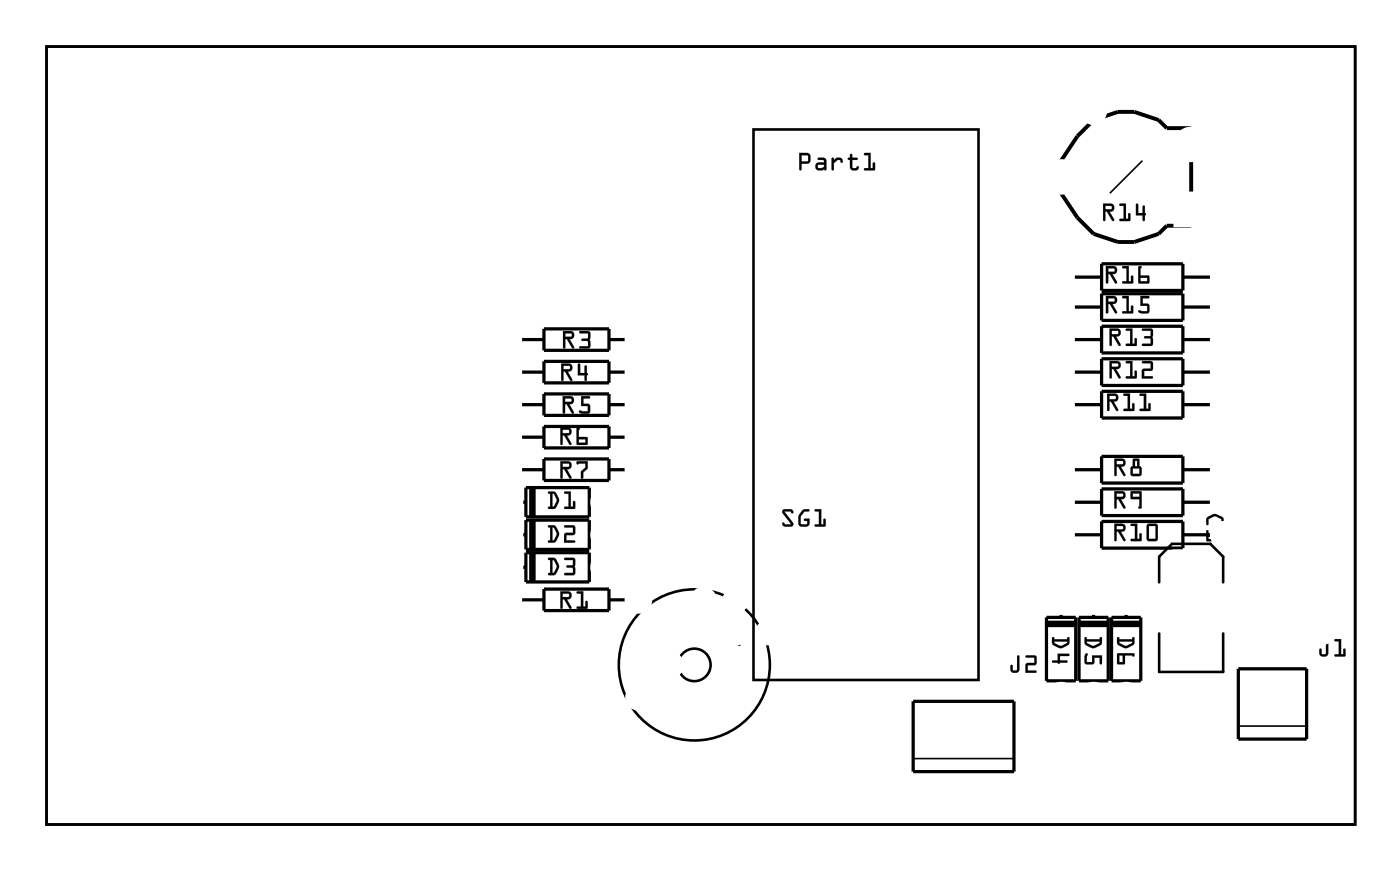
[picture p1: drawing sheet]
<svg xmlns="http://www.w3.org/2000/svg" width="109mm" height="68mm" viewBox="0 0 109 68" stroke-linecap="round" stroke-linejoin="round" font-family="sans-serif">
<g fill="none" stroke="#000" stroke-width=".2">
<path d="M3.6 3.6h102.3v60.8h-102.3zM58.9 10.1h17.5v43h-17.5zM90.5 45.5v-2l1-1h3l1 1v2M90.5 49.5v3h5v-3"/>
<circle cx="54.2" cy="51.9" r="5.9"/>
<circle cx="54.2" cy="51.9" r="1.27"/>
</g>
<g fill="#000">
<path d="M57.2 49.8h.4v-.4a.12 .12 0 0 1 .1-.1 .12 .12 0 0 1 .2 .1v.4h.3a.12 .12 0 0 1 .1 .1 .12 .12 0 0 1-.1 .1h-.3v.3a.12 .12 0 0 1-.2 .1 .12 .12 0 0 1-.1-.1v-.3h-.4z"/>
<path d="M3.6 3.6h102.3v60.8h-102.3zM3.6 3.6v60.8h102.3v-60.8z"/>
<path d="M62.4 11.9l.7 .1 .2 .2-.1 .5-.6 .1v.4a.1 .1 0 0 1-.1 .1 .1 .1 0 0 1-.1-.1zM62.4 11.9v1.3l.1 .1 .1-.1v-.4l.6-.1 .1-.5-.2-.2zM62.6 12.1v.5h.5v-.4zM62.6 12.1h.5v.5h-.5zM63.9 12.3h.4l.2 .1 .1 .2v.6a.09 .09 0 0 1-.1 .1 .09 .09 0 0 1-.1-.1l-.4 .1a.32 .32 0 0 1-.3-.3 .32 .32 0 0 1 .3-.3h.4l-.1-.2h-.4zM63.9 12.3v.2l.5 .1v.1h-.4a.31 .31 0 0 0-.3 .3 .31 .31 0 0 0 .3 .3l.4-.1 .1 .1v-.7l-.1-.3zM63.9 12.9v.2h.3l.2-.1-.1-.1zM63.9 12.9h.4l.1 .1-.2 .1h-.3zM65 12.3h.1v.2l.2-.2a.33 .33 0 0 1 .4 0 .33 .33 0 0 1 .1 .4 .14 .14 0 0 1-.2 0 .14 .14 0 0 1 0-.2h-.2l-.3 .2v.5a.1 .1 0 0 1-.1 .1 .1 .1 0 0 1 0-.1zM65 12.3v1l.1-.1v-.5l.3-.2h.2l.2 .2a.23 .23 0 0 0 0-.3 .23 .23 0 0 0-.2-.1h-.3l-.2 .2v-.2zM66.4 12l.2 .1v.2h.3a.1 .1 0 0 1 .1 .1 .1 .1 0 0 1-.1 .1h-.3v.6h.2l.2-.1h.1a.21 .21 0 0 1 0 .2 .21 .21 0 0 1-.3 .1h-.2l-.2-.2v-.6h-.1a.1 .1 0 0 1-.1-.1 .1 .1 0 0 1 .1-.1h.1zM66.4 12v.3l-.2 .1 .2 .1v.5a.37 .37 0 0 0 .3 .3 .37 .37 0 0 0 .4-.2l-.1-.1-.1 .1h-.3v-.6h.3l.1-.1-.1-.1h-.3v-.2zM67.5 12l.5-.1v1.2h.2v-.3a.1 .1 0 0 1 .1-.1 .1 .1 0 0 1 .1 .1l-.1 .5h-.7a.1 .1 0 0 1-.1-.1 .1 .1 0 0 1 .1-.1h.2v-1h-.3zM67.5 12v.1h.3v1h-.3v.1l.8 .1v-.6h-.1v.4h-.2v-1.2z"/>
<path d="M62.4 11.9l.7 .1 .2 .2-.1 .5-.6 .1v.4l-.1 .1-.1-.1zM62.6 12.1v.5h.5v-.5zM63.9 12.3h.5l.2 .3-.1 .7-.1-.1-.4 .1a.32 .32 0 0 1-.3-.3 .32 .32 0 0 1 .3-.3h.4v-.1l-.5-.1zM63.9 12.9v.2h.3l.2-.1-.1-.1zM65 12.3h.1v.2l.2-.2a.33 .33 0 0 1 .4 0 .33 .33 0 0 1 .1 .4 .12 .12 0 0 1-.1 0 .12 .12 0 0 1-.1-.2h-.2l-.3 .2v.5l-.1 .1zM66.4 12l.2 .1v.2h.4v.1v.1h-.4v.6h.3l.1-.1h.1a.35 .35 0 0 1-.4 .3 .35 .35 0 0 1-.3-.3v-.5l-.2-.1 .2-.1zM67.5 12l.5-.1v1.2h.2v-.4h.1v.6l-.8-.1v-.1h.3v-1h-.3z"/>
<path d="M86.2 15.9h.6a.32 .32 0 0 1 .2 .4 .32 .32 0 0 1-.3 .2l.3 .6a.1 .1 0 0 1 0 .2 .1 .1 0 0 1-.1-.1l-.4-.7h-.2l.1 .7a.1 .1 0 0 1-.1 .1 .1 .1 0 0 1-.1-.1zM86.2 15.9v1.3h.1v-.7h.2l.4 .7h.1l-.3-.7a.31 .31 0 0 0 .3-.2 .31 .31 0 0 0-.2-.4zM86.3 16.1v.2h.5v-.2zM86.3 16.1h.5l.1 .2-.6 .1zM87.4 15.9h.6v1.2h.1v-.4a.1 .1 0 0 1 .1-.1 .1 .1 0 0 1 .1 .1v.5l-.8 .1a.1 .1 0 0 1-.1-.1 .1 .1 0 0 1 .1-.1h.3v-1h-.3zM87.5 15.9v.2h.3v1h-.3l-.1 .1h.8v-.5h-.1v.4h-.2l.1-1.2zM88.8 15.9l.1 .1v.6h.4l-.1-.5a.1 .1 0 0 1 .1-.1 .1 .1 0 0 1 .1 .1v.5a.09 .09 0 0 1 .1 .1 .09 .09 0 0 1-.1 .1v.4a.1 .1 0 0 1-.1 .1 .1 .1 0 0 1-.1-.1l.1-.4h-.6zM88.8 15.9l-.1 .9h.6v.4h.1v-.4l.1-.1-.1-.1v-.5h-.1v.5h-.4v-.6z"/>
<path d="M86.2 15.9h.6a.32 .32 0 0 1 .2 .4 .32 .32 0 0 1-.3 .2l.3 .7h-.1l-.4-.7h-.2v.7l-.1 .1zM86.3 16.1v.2h.6l-.1-.2zM87.5 15.9h.5v1.2h.1v-.4l.1-.1v.7l-.8-.1 .1-.1h.3v-1h-.3zM88.8 15.9l.1 .1v.6h.4v-.5h.1v.5l.1 .1-.1 .1v.5l-.1-.1v-.4h-.6z"/>
<path d="M42.8 38.4h.6l.3 .7-.3 .6h-.5a.1 .1 0 0 1-.1 0 .1 .1 0 0 1 .1-.1h.1v-1l-.2-.1zM42.8 38.4v.1h.2v1.1h-.1l-.1 .1h.5l.3-.5v-.3l-.2-.5zM43.2 38.6v1l.1-.1 .2-.4-.2-.5zM43.1 38.5l.2 .1 .2 .5-.3 .5h-.1zM44.1 38.4h.5v1.2h.2l-.1-.4a.1 .1 0 0 1 .1-.1 .1 .1 0 0 1 .1 .1v.5h-.7a.1 .1 0 0 1-.1 0 .1 .1 0 0 1 .1-.1h.2v-1h-.3zM44.1 38.4v.1h.3v1.1h-.3v.1h.8v-.6l-.1 .1v.4h-.2v-1.2z"/>
<path d="M42.8 38.4h.6a.8 .8 0 0 1 .1 1.2l-.2 .1h-.5v-.1h.2v-1l-.2-.1zM43.2 38.6v1l.3-.5-.2-.5zM44.1 38.4h.5v1.2h.2v-.4l.1-.1v.6h-.8v-.1h.3v-1l-.3-.1z"/>
<path d="M43.8 33.4h.6a.32 .32 0 0 1 .3 .3 .32 .32 0 0 1-.4 .3l.3 .6a.1 .1 0 0 1 0 .1 .1 .1 0 0 1-.1 0l-.4-.7h-.1v.7a.1 .1 0 0 1-.1 .1 .1 .1 0 0 1-.1-.1zM43.8 33.4v1.3h.1v-.7h.2l.4 .7h.1l-.3-.7a.31 .31 0 0 0 .3-.2 .31 .31 0 0 0-.2-.4zM44 33.6v.2h.5l-.1-.2zM43.9 33.5l.5 .1 .1 .2h-.6zM45.1 33.4h.1a.09 .09 0 0 1 .1 .1 .09 .09 0 0 1-.1 .1v.5l.7 .1v.5h-.9zM45.1 33.4v1.3h.7l.1-.5-.7-.1v-.6l.1-.1zM45.2 34.3v.3h.5v-.3zM45.2 34.3h.5v.3h-.5z"/>
<path d="M43.8 36h.6a.32 .32 0 0 1 .3 .4 .32 .32 0 0 1-.4 .2l.3 .6a.1 .1 0 0 1 0 .2 .1 .1 0 0 1-.1-.1l-.4-.7h-.1v.7a.1 .1 0 0 1-.1 .1 .1 .1 0 0 1-.1-.1zM43.8 36v1.4l.1-.1v-.7h.2l.4 .7h.1l-.3-.7a.31 .31 0 0 0 .3-.2 .31 .31 0 0 0-.2-.4zM44 36.2v.3l.5-.1-.1-.2zM43.9 36.2h.5l.1 .2-.6 .1zM45.1 36h.8v.6l-.3 .3v.4a.1 .1 0 0 1-.1 .1 .1 .1 0 0 1-.1-.1v-.5l.3-.3v-.3h-.5l-.1 .1zM45.1 36v.3l.6-.1v.3l-.3 .3v.5l.1 .1v-.5l.4-.3v-.6z"/>
<path d="M43.8 33.4h.6a.32 .32 0 0 1 .2 .3 .32 .32 0 0 1-.3 .3l.3 .7h-.1l-.4-.7h-.1v.7h-.2zM44 33.6v.2h.5l-.1-.2zM45.1 33.4h.2l-.1 .2v.5l.7 .1v.5h-.9zM45.2 34.3v.3h.5v-.3z"/>
<path d="M43.8 36h.6a.32 .32 0 0 1 .2 .4 .32 .32 0 0 1-.3 .2l.3 .7-.1 .1-.4-.8h-.1v.7l-.2 .1zM44 36.2v.3l.5-.1-.1-.2zM45.1 36h.8v.6l-.3 .3-.1 .5-.1-.1v-.5l.3-.3v-.3l-.6 .1z"/>
<path d="M43.8 28.4h.6a.32 .32 0 0 1 .3 .3 .32 .32 0 0 1-.4 .3l.4 .6a.1 .1 0 0 1 0 .1 .1 .1 0 0 1-.2 0l-.4-.7h-.1v.7a.1 .1 0 0 1-.1 .1 .1 .1 0 0 1-.1-.1zM43.8 28.4l.1 1.3h.1v-.7h.1l.4 .7h.2l-.4-.7a.31 .31 0 0 0 .4-.2 .31 .31 0 0 0-.3-.4zM44 28.6v.2h.5v-.2zM44 28.6h.5v.2h-.5zM45.2 28.4h.1v.7h.4v-.5a.1 .1 0 0 1 .1-.1 .1 .1 0 0 1 0 .1v.5a.09 .09 0 0 1 .1 .1 .09 .09 0 0 1-.1 .1v.4a.1 .1 0 0 1 0 .1 .1 .1 0 0 1-.1-.1v-.4h-.6zM45.2 28.4l-.1 .9h.6v.4h.1v-.4l.1-.1-.1-.1v-.5h-.1v.5h-.4v-.7z"/>
<path d="M43.8 28.4h.6a.32 .32 0 0 1 .3 .3 .32 .32 0 0 1-.4 .3l.4 .7h-.1l-.5-.7h-.1v.7h-.1zM44 28.6v.2h.5v-.2zM45.2 28.4h.1v.7h.4v-.5h.1v.5l.1 .1-.1 .1v.4h-.1v-.4h-.6z"/>
<path d="M44 30.9h.6a.32 .32 0 0 1 .2 .4 .32 .32 0 0 1-.3 .3l.3 .6a.1 .1 0 0 1 0 .1 .1 .1 0 0 1-.1 0l-.4-.7h-.2v.6a.1 .1 0 0 1 0 .1 .1 .1 0 0 1-.1-.1zM44 30.9v1.4l.1-.1v-.7h.2l.4 .8 .1-.1-.3-.7a.31 .31 0 0 0 .3-.2 .31 .31 0 0 0-.2-.4zM44.1 31.1v.3l.5-.1v-.2zM44.1 31.1h.5l.1 .2-.6 .1zM45.4 30.9h.6a.1 .1 0 0 1 .1 .1 .1 .1 0 0 1-.1 .1h-.4v.4l.4 .1 .1 .6-.2 .1-.6-.1a.1 .1 0 0 1-.1-.1 .11 .11 0 0 1 .2-.1l.5 .1v-.4h-.5zM45.4 30.9v.8h.5v.4h-.6l-.1 .1 .3 .1h.5l.1-.2v-.5l-.1-.1h-.4v-.4h.4l.1-.1z"/>
<path d="M44 30.9h.6a.32 .32 0 0 1 .2 .4 .32 .32 0 0 1-.3 .3l.3 .6-.1 .1-.4-.7h-.2v.6l-.1 .1zM44.1 31.1v.3l.5-.1v-.2zM45.4 30.9h.6l.1 .1-.1 .1h-.4v.4h.4l.1 .1v.6l-.2 .1h-.4a.15 .15 0 0 1-.2 0 .15 .15 0 0 1 0-.2h.6v-.4h-.5z"/>
<path d="M44 25.8h.6a.32 .32 0 0 1 .3 .4 .32 .32 0 0 1-.4 .3l.3 .6a.1 .1 0 0 1 0 .1 .1 .1 0 0 1-.1 0l-.4-.7h-.1v.6a.1 .1 0 0 1-.1 .1 .1 .1 0 0 1-.1-.1zM44 25.9v1.3l.1-.1v-.6h.2l.4 .7h.1l-.3-.7a.31 .31 0 0 0 .4-.3 .31 .31 0 0 0-.3-.3zM44.2 26v.3l.5-.1-.1-.2zM44.1 26h.5l.1 .2-.6 .1zM45.3 25.9l.6-.1 .2 .2-.1 .5 .1 .6-.2 .1h-.6a.1 .1 0 0 1-.1-.1 .1 .1 0 0 1 .1-.1h.6v-.3l-.4-.1a.1 .1 0 0 1-.1-.1 .1 .1 0 0 1 .1-.1h.4v-.4h-.6zM45.3 25.9v.1h.6v.4l-.4 .1h-.1l.1 .1h.4v.4h-.6v.2h.7l.1-.2-.1-.5 .1-.5-.2-.1z"/>
<path d="M44 25.9h.6a.32 .32 0 0 1 .2 .3 .32 .32 0 0 1-.3 .3l.3 .7h-.1l-.4-.7h-.1v.6l-.2 .1zM44.2 26v.3l.5-.1-.1-.2zM45.3 25.9h.6l.2 .1-.1 .5 .1 .5-.1 .2h-.8l.1-.2h.6v-.4h-.4l-.1-.1 .1-.1h.4v-.4h-.6z"/>
<path d="M86.4 20.8h.6a.32 .32 0 0 1 .3 .3 .32 .32 0 0 1-.4 .3l.4 .6a.1 .1 0 0 1-.1 .1 .1 .1 0 0 1-.1 0l-.4-.7h-.1v.6a.1 .1 0 0 1-.1 .1 .1 .1 0 0 1-.1-.1zM86.4 20.8v1.3l.2-.1v-.6h.1l.4 .7h.1l-.3-.7a.31 .31 0 0 0 .4-.3 .31 .31 0 0 0-.3-.3zM86.6 21v.2h.5l-.1-.2zM86.6 20.9h.4l.1 .3h-.5zM87.7 20.8h.5v1.2h.1v-.4a.1 .1 0 0 1 .1-.1 .1 .1 0 0 1 .1 .1v.5h-.8a.1 .1 0 0 1-.1-.1 .1 .1 0 0 1 .1 0h.3v-1h-.3zM87.7 20.8v.1h.3v1.1h-.3v.1h.8v-.6l-.1 .1v.4h-.2v-1.2zM88.9 20.8h.2a.09 .09 0 0 1 .1 .1 .09 .09 0 0 1-.1 .1v.5l.7 .1-.1 .5h-.8zM88.9 20.8v1.3h.8l.1-.5-.7-.1v-.6l.1-.1zM89.1 21.7v.3h.5v-.3zM89.1 21.7h.5v.3h-.5z"/>
<path d="M86.4 23.1h.6a.32 .32 0 0 1 .3 .4 .32 .32 0 0 1-.4 .2l.4 .6a.11 .11 0 0 1-.1 .2 .1 .1 0 0 1-.1-.1l-.4-.7h-.1v.7a.1 .1 0 0 1-.1 .1 .1 .1 0 0 1-.1-.1zM86.4 23.1v1.4l.2-.1v-.7h.1l.4 .7h.1l-.3-.7a.31 .31 0 0 0 .4-.2 .31 .31 0 0 0-.3-.4zM86.6 23.3v.3l.5-.1-.1-.2zM86.6 23.3h.4l.1 .2-.5 .1zM87.7 23.1h.5v1.2h.1v-.4a.1 .1 0 0 1 .1-.1 .1 .1 0 0 1 .1 .1v.6h-.8a.1 .1 0 0 1-.1-.1 .1 .1 0 0 1 .1-.1h.3v-1h-.3zM87.7 23.1v.2h.3v1h-.3v.1l.8 .1v-.6h-.1v.4h-.2v-1.2zM89.1 23.1h.6a.1 .1 0 0 1 .1 .1 .1 .1 0 0 1-.1 .1h-.4v.4l.4 .1 .1 .6-.2 .1-.6-.1a.1 .1 0 0 1-.1-.1 .1 .1 0 0 1 .1-.1l.6 .1v-.4h-.5zM89.1 23.1v.8h.5v.4l-.6-.1-.1 .2 .3 .1h.5l.1-.2v-.5l-.1-.1h-.4v-.4h.4l.1-.1z"/>
<path d="M86.4 20.8h.6a.32 .32 0 0 1 .3 .3 .32 .32 0 0 1-.4 .3l.4 .7h-.2l-.4-.7h-.1v.6l-.2 .1zM86.6 21v.2h.5l-.1-.2zM87.7 20.8h.5v1.2h.1l.1-.4 .1-.1v.6h-.8v-.1h.3v-1l-.3-.1zM88.9 20.8h.3l-.1 .2v.5l.7 .1-.1 .5h-.8zM89.1 21.7v.3h.5v-.3z"/>
<path d="M86.4 23.1h.6a.32 .32 0 0 1 .3 .4 .32 .32 0 0 1-.4 .2l.4 .7-.2 .1-.4-.8h-.1v.7l-.2 .1zM86.6 23.3v.3l.5-.1-.1-.2zM87.7 23.1h.5v1.2h.1l.1-.4h.1v.6l-.8-.1v-.1h.3v-1h-.3zM89.1 23.1h.6l.1 .1-.1 .1h-.4v.4h.4l.1 .1v.6l-.2 .1h-.4a.15 .15 0 0 1-.2-.1 .15 .15 0 0 1 0-.2l.6 .1v-.4h-.5z"/>
<path d="M86.5 30.7h.6a.32 .32 0 0 1 .3 .4 .32 .32 0 0 1-.4 .3l.3 .6a.1 .1 0 0 1 0 .1 .1 .1 0 0 1-.1 0l-.4-.7h-.1v.6a.1 .1 0 0 1-.1 .1 .1 .1 0 0 1-.1-.1zM86.5 30.7v1.4l.2-.1v-.7h.1l.4 .8 .1-.1-.3-.7a.31 .31 0 0 0 .4-.2 .31 .31 0 0 0-.3-.4zM86.7 30.9v.3l.5-.1-.1-.2zM86.7 30.9h.4l.1 .2-.5 .1zM87.8 30.8l.5-.1v1.2h.1v-.3a.1 .1 0 0 1 .1-.1 .1 .1 0 0 1 .1 .1v.5h-.8a.1 .1 0 0 1-.1-.1 .1 .1 0 0 1 .1-.1h.3v-1h-.3zM87.8 30.8v.1h.3v1h-.3v.1l.8 .1v-.6h-.1l-.1 .4h-.1v-1.2zM89 30.8l.5-.1v1.2h.2v-.3a.1 .1 0 0 1 .1-.1 .1 .1 0 0 1 .1 .1v.5h-.8a.1 .1 0 0 1-.1-.1 .1 .1 0 0 1 .1-.1h.3v-1h-.3zM89 30.8l.1 .1h.3v1h-.3l-.1 .1 .8 .1v-.6h-.1v.4h-.2v-1.2z"/>
<path d="M86.5 30.7h.6a.32 .32 0 0 1 .3 .4 .32 .32 0 0 1-.4 .3l.3 .6-.1 .1-.4-.7h-.1v.6l-.2 .1zM86.7 30.9v.3l.5-.1-.1-.2zM87.8 30.8l.5-.1v1.2h.1v-.4h.2v.6l-.8-.1v-.1h.3v-1h-.3zM89 30.8l.5-.1v1.2h.2v-.4h.1v.6l-.8-.1 .1-.1h.3v-1h-.3z"/>
<path d="M86.7 25.6h.6a.32 .32 0 0 1 .3 .4 .32 .32 0 0 1-.4 .3l.3 .6a.1 .1 0 0 1 0 .1 .1 .1 0 0 1-.1 0l-.4-.7h-.2l.1 .6a.1 .1 0 0 1-.1 .1 .1 .1 0 0 1-.1-.1zM86.7 25.7v1.3l.1-.1v-.6h.2l.4 .7h.1l-.3-.7a.31 .31 0 0 0 .3-.3 .31 .31 0 0 0-.2-.3zM86.8 25.8v.3l.6-.1-.1-.2zM86.8 25.8h.5l.1 .2-.6 .1zM88 25.7l.5-.1v1.2h.1v-.3a.1 .1 0 0 1 .1-.1 .1 .1 0 0 1 .1 .1v.5h-.8a.1 .1 0 0 1-.1-.1 .1 .1 0 0 1 .1-.1h.3v-1h-.3zM88 25.7v.1h.3v1l-.3 .1-.1 .1h.8v-.6l-.1 .1v.3h-.2l.1-1.1zM89.2 25.7l.7-.1 .2 .2-.1 .5 .1 .6-.2 .1h-.6a.1 .1 0 0 1-.1-.1 .1 .1 0 0 1 .1-.1h.6v-.3l-.4-.1a.1 .1 0 0 1-.1-.1 .1 .1 0 0 1 .1-.1h.4v-.4h-.7zM89.2 25.7l.1 .1h.6v.4l-.5 .1v.1h.5v.4h-.6l-.1 .2h.8l.1-.2-.1-.5v-.5l-.1-.1z"/>
<path d="M86.7 28.2h.6a.32 .32 0 0 1 .3 .4 .32 .32 0 0 1-.4 .2l.3 .6a.1 .1 0 0 1 0 .1 .1 .1 0 0 1-.1 0l-.4-.7h-.2l.1 .7a.1 .1 0 0 1-.1 .1 .1 .1 0 0 1-.1-.1zM86.7 28.2v1.3h.1v-.7h.2l.4 .7h.1l-.3-.7a.31 .31 0 0 0 .3-.2 .31 .31 0 0 0-.2-.4zM86.8 28.4v.2h.6l-.1-.2zM86.8 28.4h.5l.1 .2h-.6zM88 28.2h.5v1.2h.1v-.4a.1 .1 0 0 1 .1-.1 .1 .1 0 0 1 .1 .1v.5l-.8 .1a.1 .1 0 0 1-.1-.1 .1 .1 0 0 1 .1-.1h.3v-1h-.3zM88 28.2v.2h.3v1h-.3l-.1 .1h.8v-.6l-.1 .1v.4h-.2l.1-1.2zM89.2 28.2h.7l.2 .1-.1 .6-.6 .1v.4h.6a.1 .1 0 0 1 .1 .1 .1 .1 0 0 1-.1 .1h-.8v-.8h.7v-.4h-.7zM89.2 28.2l.1 .2h.6v.4h-.6l-.1 .8 .8-.1v-.1h-.6v-.4l.6-.1v-.6l-.1-.1z"/>
<path d="M86.7 25.7h.6a.32 .32 0 0 1 .2 .3 .32 .32 0 0 1-.3 .3l.3 .7h-.1l-.4-.7h-.2v.6l-.1 .1zM86.8 25.8v.3l.6-.1-.1-.2zM88 25.7h.5v1.1h.1v-.4h.1v.6h-.8l.1-.2h.3v-1h-.3zM89.2 25.7h.7l.2 .1-.1 .5 .1 .5-.1 .2h-.8l.1-.2h.6v-.4h-.5v-.1l.5-.1v-.4h-.6z"/>
<path d="M86.7 28.2h.6a.32 .32 0 0 1 .2 .4 .32 .32 0 0 1-.3 .2l.3 .7h-.1l-.4-.7h-.2v.7h-.1zM86.8 28.4v.2h.6l-.1-.2zM88 28.2h.5v1.2h.1v-.4l.1-.1v.6h-.8l.1-.1h.3v-1h-.3zM89.2 28.2h.7l.2 .1-.1 .6-.6 .1v.4h.6v.1l-.8 .1v-.8h.7v-.4h-.6z"/>
<path d="M87 38.3h.7a.32 .32 0 0 1 .2 .4 .32 .32 0 0 1-.3 .3l.3 .6a.1 .1 0 0 1 0 .1 .1 .1 0 0 1-.2 0l-.4-.7h-.1v.6a.1 .1 0 0 1-.1 .1 .1 .1 0 0 1-.1-.1zM87 38.4l.1 1.3 .1-.1v-.6h.2l.4 .7h.1l-.4-.7a.31 .31 0 0 0 .4-.3 .31 .31 0 0 0-.2-.3zM87.2 38.5v.3l.5-.1v-.2zM87.2 38.5h.5v.2l-.5 .1zM88.3 38.4h.9v1.2l-.2 .1a.09 .09 0 0 1-.1-.1 .09 .09 0 0 1 .1-.1v-.5l-.7-.1zM88.3 38.4v.5l.7 .1v.5l-.1 .1 .2 .1 .1-1.3zM88.5 38.5v.3h.5v-.3zM88.5 38.5h.5v.3h-.5z"/>
<path d="M87 35.8h.7a.32 .32 0 0 1 .2 .4 .32 .32 0 0 1-.3 .2l.3 .6a.1 .1 0 0 1 0 .2 .11 .11 0 0 1-.2-.1l-.4-.7h-.1v.7a.1 .1 0 0 1-.1 .1 .1 .1 0 0 1-.1-.1zM87 35.8l.1 1.4 .1-.1v-.7h.2l.4 .7h.1l-.4-.7a.31 .31 0 0 0 .4-.2 .31 .31 0 0 0-.2-.4zM87.2 36v.3l.5-.1v-.2zM87.2 36h.5v.2l-.5 .1zM88.5 35.8l.5 .1v.5l.2 .2v.4l-.1 .2h-.6l-.2-.1v-.5l.2-.2zM88.5 35.8v.6l-.2 .2v.5l.2 .1h.6l.1-.2v-.4l-.2-.2v-.5zM88.5 36.6v.4h.5v-.4zM88.5 36.6h.5v.4h-.5zM88.7 36v.4h.1v-.4zM88.7 36h.1v.4h-.1z"/>
<path d="M87 38.4h.7a.32 .32 0 0 1 .2 .3 .32 .32 0 0 1-.3 .3l.3 .7h-.1l-.5-.7h-.1v.6l-.1 .1zM87.2 38.5v.3l.5-.1v-.2zM88.3 38.4h.9l-.1 1.3-.2-.1 .1-.1v-.5l-.7-.1zM88.5 38.5v.3h.5v-.3z"/>
<path d="M87 35.8h.7a.32 .32 0 0 1 .2 .4 .32 .32 0 0 1-.3 .2l.3 .7-.1 .1-.5-.8h-.1v.7l-.1 .1zM87.2 36v.3l.5-.1v-.2zM88.5 35.8l.5 .1v.5l.2 .2v.4l-.1 .2h-.6l-.2-.1v-.5l.2-.2zM88.5 36.6v.4h.5v-.4zM88.7 36v.4h.1v-.4z"/>
<path d="M42.8 41h.6l.3 .7-.3 .6-.5 .1a.1 .1 0 0 1-.1-.1 .1 .1 0 0 1 .1-.1h.1v-1h-.2zM42.8 41v.2h.2v1h-.1l-.1 .1 .5 .1 .3-.5v-.4l-.2-.4zM43.2 41.2v1l.1-.1 .2-.4-.2-.5zM43.1 41.2h.2l.2 .5-.3 .5h-.1zM44.1 41h.7l.1 .1v.6l-.7 .1v.4h.6a.1 .1 0 0 1 .1 .1 .1 .1 0 0 1-.1 .1h-.7v-.7l.7-.1v-.4h-.7zM44.1 41v.2h.7v.4l-.7 .1v.7h.8v-.2h-.7v-.4l.7-.1v-.6l-.1-.1z"/>
<path d="M42.8 43.6h.6l.3 .6-.3 .6-.5 .1a.1 .1 0 0 1-.1-.1 .1 .1 0 0 1 .1-.1h.1v-1h-.2zM42.8 43.6v.1h.2v1l-.1 .1-.1 .1h.5l.3-.5v-.3l-.2-.5zM43.2 43.7v1h.1l.2-.5-.2-.4zM43.1 43.7l.2 .1 .2 .4-.3 .5h-.1zM44.1 43.6l.7-.1 .1 .2v.5v.6l-.1 .1h-.6a.1 .1 0 0 1-.1-.1 .1 .1 0 0 1 .1-.1h.6l-.1-.3-.4-.1a.1 .1 0 0 1-.1-.1 .1 .1 0 0 1 .1-.1h.4l.1-.4h-.7zM44.1 43.6v.1h.7l-.1 .4-.4 .1h-.1l.1 .1h.4l.1 .4h-.6l-.1 .2h.7l.1-.2v-.5v-.5l-.1-.1z"/>
<path d="M42.8 41l.6 .1a.8 .8 0 0 1 .1 1.1l-.2 .2-.5-.1v-.1h.2v-1h-.2zM43.2 41.2v1l.3-.5-.2-.5zM44.1 41h.7l.1 .1v.6l-.7 .1v.4h.7v.2h-.8v-.7l.7-.1v-.4h-.7z"/>
<path d="M42.8 43.6h.6a.8 .8 0 0 1 .1 1.2l-.2 .1h-.5v-.1l.2-.1v-1h-.2zM43.2 43.7v1l.3-.5-.2-.4zM44.1 43.6h.7l.1 .1v.5v.5l-.1 .2h-.7l.1-.2h.6l-.1-.4h-.4l-.1-.1 .1-.1h.4l.1-.4h-.7z"/>
<path d="M43.8 46.2h.6a.32 .32 0 0 1 .3 .3 .32 .32 0 0 1-.4 .3l.3 .6a.1 .1 0 0 1 0 .1 .1 .1 0 0 1-.1 0l-.4-.7h-.1v.6a.1 .1 0 0 1-.1 .1 .1 .1 0 0 1-.1-.1zM43.8 46.2v1.3l.1-.1v-.6h.2l.4 .7h.1l-.3-.7a.31 .31 0 0 0 .3-.3 .31 .31 0 0 0-.2-.3zM44 46.4v.2h.5l-.1-.2zM43.9 46.3h.5l.1 .3h-.6zM45.1 46.2h.5v1.2h.1v-.4a.1 .1 0 0 1 .1-.1 .1 .1 0 0 1 .1 .1v.5h-.8a.1 .1 0 0 1-.1-.1 .1 .1 0 0 1 .1 0h.3v-1h-.3zM45.1 46.2v.1h.3v1.1h-.3v.1h.7v-.6l-.1 .1v.4h-.2l.1-1.2z"/>
<path d="M43.8 46.2h.6a.32 .32 0 0 1 .2 .3 .32 .32 0 0 1-.3 .3l.3 .7h-.1l-.4-.7h-.1v.6l-.2 .1zM44 46.4v.2h.5l-.1-.2zM45.1 46.2h.5v1.2h.1v-.4l.2-.1v.6h-.9l.1-.1h.3v-1l-.3-.1z"/>
<path d="M57.2 49.8h.4v-.4a.12 .12 0 0 1 .1-.1 .12 .12 0 0 1 .2 .1v.4h.3a.12 .12 0 0 1 .1 .1 .12 .12 0 0 1-.1 .1h-.3v.3a.12 .12 0 0 1-.2 .1 .12 .12 0 0 1-.1-.1v-.3h-.4zM57.2 49.8v.2h.4v.3a.12 .12 0 0 0 .1 .1 .12 .12 0 0 0 .2-.1v-.3h.3a.12 .12 0 0 0 .1-.1 .12 .12 0 0 0-.1-.1h-.3v-.4a.12 .12 0 0 0-.2-.1 .12 .12 0 0 0-.1 .1v.4z"/>
<path d="M61.2 39.8h.6l.2 .2a.13 .13 0 0 1-.2 .1 .13 .13 0 0 1-.1-.2l-.4 .1 .6 .8v.3h-.7l-.1-.2a.13 .13 0 0 1 .1-.1 .13 .13 0 0 1 .1 .1h.5l-.7-.8zM61.2 39.8l-.1 .3 .7 .8-.5 .1-.1-.2-.1 .2 .2 .1h.5a.19 .19 0 0 0 .1-.1 .19 .19 0 0 0 0-.2l-.6-.8 .4-.1 .2 .2v-.3h-.2zM62.7 39.9l.4-.2a.1 .1 0 0 1 .1 .1 .1 .1 0 0 1-.1 .1l-.2 .1-.3 .3v.6h.4l.1-.2h-.2a.1 .1 0 0 1-.1-.1 .1 .1 0 0 1 .1-.1h.3v.5l-.2 .1-.6-.1v-.1v-.6zM62.7 39.9a.9 .9 0 0 0-.2 1.2h.6l.1-.2v-.4h-.3l-.1 .1 .3 .1-.1 .2h-.5l.1-.6 .2-.4h.4v-.1h-.3zM63.6 39.8l.6-.1-.1 1.2h.2v-.3a.1 .1 0 0 1 .1-.1 .1 .1 0 0 1 .1 .1v.5h-.8a.1 .1 0 0 1-.1-.1 .1 .1 0 0 1 .1-.1h.3v-1h-.3zM63.7 39.8v.1h.3v1.1h-.3l-.1 .1h.8v-.6l-.1 .1v.4h-.2v-1.2z"/>
<path d="M61.2 39.8h.5l.3 .1-.1 .2-.1-.2-.5 .1 .7 .9-.1 .2h-.6l-.2-.1 .1-.2 .1 .1h.5l-.7-.8zM62.7 39.9l.2-.1h.3v.1h-.4l-.2 .4-.1 .6h.5l.1-.2h-.2l-.1-.1 .4-.1v.5l-.1 .1h-.5l-.2-.1v-.1a.94 .94 0 0 1 .3-1zM63.7 39.8h.4v1.1h.2v-.3l.1-.1v.6h-.8l.1-.1 .3-.1v-1h-.3z"/>
<path d="M79.5 51.2l.1 .1v1a.37 .37 0 0 1-.3 .3 .37 .37 0 0 1-.4-.3v-.3a.1 .1 0 0 1 .1-.1 .1 .1 0 0 1 .1 .1v.3h.3zM79.5 51.2v1.1h-.4l-.1-.4-.1 .1v.3a.35 .35 0 0 0 .4 .2 .35 .35 0 0 0 .3-.2v-1zM80.1 51.2h.7l.2 .1-.1 .6h-.6v.5l.6-.1a.1 .1 0 0 1 .1 .1 .1 .1 0 0 1-.1 .1h-.8l.1-.7h.6v-.5h-.6zM80.1 51.2l.1 .1h.6v.5h-.6l-.1 .7h.8v-.1h-.6v-.5h.6l.1-.6-.2-.1z"/>
<path d="M79.5 51.2l.1 .1v1a.36 .36 0 0 1-.3 .2 .36 .36 0 0 1-.4-.2v-.3l.1-.1 .1 .1v.3h.3zM80.1 51.2h.7l.2 .1-.1 .6h-.6v.5h.6v.1h-.8l.1-.7h.6v-.5h-.6z"/>
<path d="M82.2 49.8h.1l.1 .1h1v-.1l.1-.1v.6a.8 .8 0 0 1-1.2 .1l-.1-.2zM82.4 50.1v.1l.5 .2 .5-.2v-.1zM82.6 51l.9 .1v.1h-.7v.4h.5l.1 .1h-.6l-.1 .1-.1-.1h-.4v-.1h.4z"/>
<path d="M82.2 49.8h.1l.1 .1h1v-.1a.1 .1 0 0 1 .1-.1 .1 .1 0 0 1 0 .1v.6l-.6 .2-.7-.3zM82.2 49.8v.5l.5 .3h.3l.5-.4v-.4h-.1v.1h-1.1v-.1zM82.4 50.1v.1l.5 .2 .4-.2 .1-.1zM82.3 50.1h1.1v.1l-.5 .2-.5-.2zM82.6 51h.9a.1 .1 0 0 1 0 .1 .1 .1 0 0 1 0 .1h-.7v.4h.5a.1 .1 0 0 1 .1 .1 .1 .1 0 0 1-.1 .1l-.5-.1a.09 .09 0 0 1-.1 .1 .09 .09 0 0 1-.1-.1l-.3 .1a.1 .1 0 0 1-.1-.1 .1 .1 0 0 1 .1-.1h.3zM82.6 51v.6h-.4v.1h.4l.1 .1 .1-.1h.6l-.1-.1h-.5v-.4h.7v-.1z"/>
<path d="M84.7 49.8h.2v.1h1v-.1l.1-.1v.6a.8 .8 0 0 1-1.1 .1l-.2-.2zM84.9 50.1v.1l.5 .2 .5-.2v-.1zM84.8 51l.2 .1-.1 .6h.4v-.5h.8v.6h-.2v-.4h-.4l-.1 .4-.6 .1-.1-.2v-.4z"/>
<path d="M84.7 49.8h.2v.1h1v-.1a.1 .1 0 0 1 .1-.1 .1 .1 0 0 1 .1 .1l-.1 .6-.6 .2-.6-.3zM84.7 49.8l.1 .5 .4 .3h.4l.5-.4-.1-.4h-.1v.1h-1v-.1zM84.9 50.1v.1l.5 .2 .5-.2v-.1zM84.9 50.1h1v.1l-.5 .2-.5-.2zM84.8 51l.2 .1-.1 .6h.4v-.5h.8v.6a.1 .1 0 0 1-.1 .1 .1 .1 0 0 1-.1-.1v-.4h-.4v.4l-.1 .1-.6-.1-.1-.5zM84.8 51l-.1 .3v.4l.1 .2 .6-.1 .1-.5h.4v.5h.2v-.6h-.8v.5h-.4l.1-.6z"/>
<path d="M87 40.9h.7a.32 .32 0 0 1 .2 .4 .32 .32 0 0 1-.3 .2l.3 .6a.1 .1 0 0 1 0 .1 .1 .1 0 0 1-.2 0l-.4-.7h-.1v.7a.1 .1 0 0 1-.1 .1 .1 .1 0 0 1-.1-.1zM87 40.9l.1 1.3h.1v-.7h.2l.4 .7h.1l-.4-.7a.31 .31 0 0 0 .4-.2 .31 .31 0 0 0-.2-.4zM87.2 41.1v.2h.5v-.2zM87.2 41.1h.5v.2h-.5zM88.3 40.9h.5v1.2h.2v-.4a.1 .1 0 0 1 .1-.1 .1 .1 0 0 1 .1 .1v.5l-.8 .1a.1 .1 0 0 1-.1-.1 .1 .1 0 0 1 .1-.1h.3v-1h-.3zM88.3 40.9l.1 .2h.3v1h-.3l-.1 .1h.8v-.6l-.1 .1v.4h-.2v-1.2zM89.6 40.9h.7l.1 .1 .1 1.1-.2 .1-.6 .1-.1-.2zM89.6 41v1.1l.1 .1h.6l.1-.1v-1.1l-.1-.1zM89.7 41.1v1h.6v-1zM89.7 41.1h.6v1h-.6z"/>
<path d="M87 40.9h.7a.32 .32 0 0 1 .2 .4 .32 .32 0 0 1-.3 .2l.3 .7h-.1l-.5-.7h-.1v.7h-.1zM87.2 41.1v.2h.5v-.2zM88.3 40.9h.5v1.2h.2v-.4l.1-.1v.6h-.8l.1-.1h.3v-1h-.3zM89.6 40.9h.7l.1 .1v1.1l-.1 .1-.6 .1-.1-.2zM89.7 41.1v1h.6v-1z"/>
<path d="M87.3 49.8h.1v.1h1l.1-.1 .1-.1v.6a.8 .8 0 0 1-1.2 .1l-.1-.2zM87.4 50.1l.1 .1 .4 .2 .5-.2v-.1zM87.3 51h1.2l.1 .2-.1 .1-.1-.1h-.5v.6l-.6 .1v-.1zM87.4 51.2v.5h.3v-.5z"/>
<path d="M87.3 49.8h.1v.1h1v-.1a.1 .1 0 0 1 .1-.1 .1 .1 0 0 1 .1 .1l-.1 .6-.6 .2-.6-.3zM87.3 49.8v.5l.5 .3h.3l.5-.4v-.4h-.1v.1h-1.1v-.1zM87.4 50.1l.1 .1 .4 .2 .5-.2v-.1zM87.4 50.1h1.1v.1l-.6 .2-.4-.2zM87.3 51h1.2l.1 .2a.09 .09 0 0 1-.1 .1 .09 .09 0 0 1-.1-.1h-.5v.7h-.6l-.1-.1zM87.3 51v.8v.1l.5-.1 .1-.6h.6v.1l.1-.1-.1-.2zM87.4 51.2v.5h.3v-.5zM87.4 51.2h.3v.5h-.3z"/>
<path d="M94.3 40.4l.5-.3 .3 .1 .4 .2 .1 .5h-.2v-.4l-.5-.2-.5 .2v.4l-.1 .1-.1-.4zM94.3 41.4h.1v.3h1v-.3h.1l.1 .5h-1.2v.2h.4v.1l-.5 .1z"/>
<path d="M94.3 40.4l.5-.3 .3 .1 .5 .2v.5a.1 .1 0 0 1-.1 .1 .1 .1 0 0 1-.1-.1v-.4l-.5-.2-.5 .2v.4a.1 .1 0 0 1-.1 .1 .1 .1 0 0 1-.1-.1zM94.3 40.4l-.1 .2 .1 .4 .1-.1v-.4l.5-.2 .5 .2v.4l.1 .1v-.6l-.4-.2a.77 .77 0 0 0-.8 .2zM94.2 41.4h.2v.3h1v-.2a.1 .1 0 0 1 .1-.1 .1 .1 0 0 1 .1 .1v.4h-1.2v.2h.4a.1 .1 0 0 1 .1 .1 .1 .1 0 0 1-.1 .1l-.6-.1zM94.3 41.4v.8h.5v-.1h-.4v-.2h1.2l-.1-.5h-.1v.3h-1v-.3z"/>
<path d="M103.6 49.9l.2 .1v1a.37 .37 0 0 1-.4 .3 .37 .37 0 0 1-.3-.3v-.3a.1 .1 0 0 1 0-.1 .1 .1 0 0 1 .1 .1l.1 .4h.2zM103.6 49.9v1.1l-.3 .1-.2-.4v.3a.35 .35 0 0 0 .3 .3 .35 .35 0 0 0 .3-.3v-1zM104.3 49.9h.5v1.2h.1v-.4a.1 .1 0 0 1 .1-.1 .1 .1 0 0 1 .1 .1v.5l-.8 .1a.1 .1 0 0 1-.1-.1 .1 .1 0 0 1 .1-.1h.3v-1h-.3zM104.3 49.9v.2h.3v1h-.3v.1h.7v-.5h-.1v.4h-.2l.1-1.2z"/>
<path d="M103.6 49.9l.2 .1v1a.36 .36 0 0 1-.4 .3 .36 .36 0 0 1-.3-.3v-.3v-.1l.1 .1 .1 .4 .3-.1zM104.3 49.9h.5v1.2h.1v-.4l.2-.1v.7l-.9-.1 .1-.1h.3v-1h-.3z"/>
</g>
<g fill="none" stroke="#000" stroke-width=".25">
<path d="M40.7 26.5h1.8M40.7 29.1h1.8M40.7 31.6h1.8M40.7 34.1h1.8M40.7 36.7h1.8M40.7 39.2h.4M41.1 38.1h4.9v2.3h-4.9zM42.5 25.7h5.1v1.7h-5.1zM42.5 28.2h5.1v1.7h-5.1zM42.5 30.8h5.1v1.6h-5.1zM42.5 33.3h5.1v1.7h-5.1zM42.5 35.8h5.1v1.7h-5.1z"/>
<path d="M46 39.2h.2M47.6 26.5h1.3M47.6 29.1h1.3M47.6 31.6h1.3M47.6 34.1h1.3M47.6 36.7h1.3M83.8 26.5h2.3M83.8 29.1h2.3M83.8 31.6h2.3M83.8 36.7h2.3M83.8 39.2h2.3M83.8 21.6h2.3"/>
<path d="M83.8 24h2.3M86.1 20.6h6.3v2.1h-6.3zM86.1 22.9h6.3v2.1h-6.3zM86.1 25.5h6.3v2.1h-6.3zM86.1 28h6.3v2.1h-6.3zM86.1 30.6h6.3v2h-6.3zM86.1 35.6h6.3v2.1h-6.3zM86.1 38.2h6.3v2.1h-6.3zM92.4 26.5h2.2M92.4 29.1h2.2M92.4 31.6h2.2M92.4 36.7h2.2"/>
<path d="M92.4 39.2h2.2M92.4 21.6h2.2M92.4 24h2.2M40.7 46.8h1.8M40.7 44.3h.4M40.7 41.8h.4M41.1 40.6h4.9v2.3h-4.9zM41.1 43.2h4.9v2.2h-4.9zM42.5 46h5.1v1.7h-5.1zM46 44.3h.2M46 41.8h.2M47.6 46.8h1.3"/>
<path d="M71.3 54.8h7.9v5.4h-7.9zM81.7 48.2h2.3v5h-2.3zM82.9 47.9v.3M82.9 53.2v.1M83.8 41.8h2.3M84.3 48.2h2.3v5h-2.3zM85.4 47.9v.3M85.4 53.2v.1M86.1 40.7h6.3v2.1h-6.3zM86.8 48.2h2.3v5h-2.3zM88 47.9v.3M88 53.2v.1"/>
<path d="M92.4 41.8h2.2M96.7 52.2h5.4v5.5h-5.4z"/>
</g>
<path d="M89.2 12.5l-2.5 2.6M71.3 59.2h7.9M96.7 56.7h5.4" fill="none" stroke="#000" stroke-width=".13"/>
<path d="M41.6 38.1v2.3M41.6 40.6v2.3M41.6 43.2v2.2M81.7 48.7h2.3M84.3 48.7h2.3M86.8 48.7h2.3" fill="none" stroke="#000" stroke-width=".51"/>
<path d="M82.9 15.1l1.3 1.9 1.2 1.3 1.9 .6h1.3l1.9-.6 .6-.7h1.9M93 10h-1.9l-.6-.6-1.9-.7h-1.3l-1.9 .7-1.2 1.2-1.3 1.9M93 12.5v2.6" fill="none" stroke="#000" stroke-width=".3"/>
<circle cx="9.2" cy="36.7" r=".55" fill="#fff"/>
<circle cx="9.2" cy="36.7" r=".55" fill="none" stroke="#fff" stroke-width=".95" stroke-linecap="butt"/>
<circle cx="9.2" cy="39.2" r=".55" fill="#fff"/>
<circle cx="9.2" cy="39.2" r=".55" fill="none" stroke="#fff" stroke-width=".95" stroke-linecap="butt"/>
<circle cx="24.5" cy="29.1" r=".55" fill="#fff"/>
<circle cx="24.5" cy="29.1" r=".55" fill="none" stroke="#fff" stroke-width=".95" stroke-linecap="butt"/>
<circle cx="9.2" cy="49.4" r=".55" fill="#fff"/>
<circle cx="9.2" cy="49.4" r=".55" fill="none" stroke="#fff" stroke-width=".95" stroke-linecap="butt"/>
<circle cx="9.2" cy="44.3" r=".55" fill="#fff"/>
<circle cx="9.2" cy="44.3" r=".55" fill="none" stroke="#fff" stroke-width=".95" stroke-linecap="butt"/>
<circle cx="24.5" cy="16.4" r=".55" fill="#fff"/>
<circle cx="24.5" cy="16.4" r=".55" fill="none" stroke="#fff" stroke-width=".95" stroke-linecap="butt"/>
<circle cx="24.5" cy="21.4" r=".55" fill="#fff"/>
<circle cx="24.5" cy="21.4" r=".55" fill="none" stroke="#fff" stroke-width=".95" stroke-linecap="butt"/>
<circle cx="24.5" cy="34.1" r=".55" fill="#fff"/>
<circle cx="24.5" cy="34.1" r=".55" fill="none" stroke="#fff" stroke-width=".95" stroke-linecap="butt"/>
<circle cx="77.8" cy="49.4" r=".55" fill="#fff"/>
<circle cx="77.8" cy="49.4" r=".55" fill="none" stroke="#fff" stroke-width=".95" stroke-linecap="butt"/>
<circle cx="24.5" cy="24" r=".55" fill="#fff"/>
<circle cx="24.5" cy="24" r=".55" fill="none" stroke="#fff" stroke-width=".95" stroke-linecap="butt"/>
<circle cx="103.2" cy="24" r=".55" fill="#fff"/>
<circle cx="103.2" cy="24" r=".55" fill="none" stroke="#fff" stroke-width=".95" stroke-linecap="butt"/>
<circle cx="11.8" cy="54.5" r=".55" fill="#fff"/>
<circle cx="11.8" cy="54.5" r=".55" fill="none" stroke="#fff" stroke-width=".95" stroke-linecap="butt"/>
<circle cx="19.4" cy="54.5" r=".55" fill="#fff"/>
<circle cx="19.4" cy="54.5" r=".55" fill="none" stroke="#fff" stroke-width=".95" stroke-linecap="butt"/>
<circle cx="24.5" cy="54.5" r=".55" fill="#fff"/>
<circle cx="24.5" cy="54.5" r=".55" fill="none" stroke="#fff" stroke-width=".95" stroke-linecap="butt"/>
<circle cx="21.9" cy="36.7" r=".55" fill="#fff"/>
<circle cx="21.9" cy="36.7" r=".55" fill="none" stroke="#fff" stroke-width=".95" stroke-linecap="butt"/>
<circle cx="32.1" cy="54.5" r=".55" fill="#fff"/>
<circle cx="32.1" cy="54.5" r=".55" fill="none" stroke="#fff" stroke-width=".95" stroke-linecap="butt"/>
<circle cx="14.3" cy="51.9" r=".55" fill="#fff"/>
<circle cx="14.3" cy="51.9" r=".55" fill="none" stroke="#fff" stroke-width=".95" stroke-linecap="butt"/>
<circle cx="21.9" cy="16.4" r=".55" fill="#fff"/>
<circle cx="21.9" cy="16.4" r=".55" fill="none" stroke="#fff" stroke-width=".95" stroke-linecap="butt"/>
<circle cx="21.9" cy="29.1" r=".55" fill="#fff"/>
<circle cx="21.9" cy="29.1" r=".55" fill="none" stroke="#fff" stroke-width=".95" stroke-linecap="butt"/>
<circle cx="21.9" cy="21.4" r=".55" fill="#fff"/>
<circle cx="21.9" cy="21.4" r=".55" fill="none" stroke="#fff" stroke-width=".95" stroke-linecap="butt"/>
<circle cx="21.9" cy="11.3" r=".55" fill="#fff"/>
<circle cx="21.9" cy="11.3" r=".55" fill="none" stroke="#fff" stroke-width=".95" stroke-linecap="butt"/>
<circle cx="21.9" cy="34.1" r=".55" fill="#fff"/>
<circle cx="21.9" cy="34.1" r=".55" fill="none" stroke="#fff" stroke-width=".95" stroke-linecap="butt"/>
<circle cx="77.8" cy="41.8" r=".55" fill="#fff"/>
<circle cx="77.8" cy="41.8" r=".55" fill="none" stroke="#fff" stroke-width=".95" stroke-linecap="butt"/>
<circle cx="21.9" cy="24" r=".55" fill="#fff"/>
<circle cx="21.9" cy="24" r=".55" fill="none" stroke="#fff" stroke-width=".95" stroke-linecap="butt"/>
<circle cx="77.8" cy="13.8" r=".55" fill="#fff"/>
<circle cx="77.8" cy="13.8" r=".55" fill="none" stroke="#fff" stroke-width=".95" stroke-linecap="butt"/>
<circle cx="65.1" cy="8.7" r=".55" fill="#fff"/>
<circle cx="65.1" cy="8.7" r=".55" fill="none" stroke="#fff" stroke-width=".95" stroke-linecap="butt"/>
<circle cx="54.9" cy="8.7" r=".55" fill="#fff"/>
<circle cx="54.9" cy="8.7" r=".55" fill="none" stroke="#fff" stroke-width=".95" stroke-linecap="butt"/>
<circle cx="60" cy="8.7" r=".55" fill="#fff"/>
<circle cx="60" cy="8.7" r=".55" fill="none" stroke="#fff" stroke-width=".95" stroke-linecap="butt"/>
<circle cx="16.8" cy="51.9" r=".55" fill="#fff"/>
<circle cx="16.8" cy="51.9" r=".55" fill="none" stroke="#fff" stroke-width=".95" stroke-linecap="butt"/>
<circle cx="49.9" cy="8.7" r=".55" fill="#fff"/>
<circle cx="49.9" cy="8.7" r=".55" fill="none" stroke="#fff" stroke-width=".95" stroke-linecap="butt"/>
<circle cx="39.7" cy="8.7" r=".55" fill="#fff"/>
<circle cx="39.7" cy="8.7" r=".55" fill="none" stroke="#fff" stroke-width=".95" stroke-linecap="butt"/>
<circle cx="44.8" cy="8.7" r=".55" fill="#fff"/>
<circle cx="44.8" cy="8.7" r=".55" fill="none" stroke="#fff" stroke-width=".95" stroke-linecap="butt"/>
<circle cx="32.1" cy="51.9" r=".55" fill="#fff"/>
<circle cx="32.1" cy="51.9" r=".55" fill="none" stroke="#fff" stroke-width=".95" stroke-linecap="butt"/>
<circle cx="39.7" cy="21.4" r=".55" fill="#fff"/>
<circle cx="39.7" cy="21.4" r=".55" fill="none" stroke="#fff" stroke-width=".95" stroke-linecap="butt"/>
<circle cx="11.8" cy="44.3" r=".55" fill="#fff"/>
<circle cx="11.8" cy="44.3" r=".55" fill="none" stroke="#fff" stroke-width=".95" stroke-linecap="butt"/>
<circle cx="16.8" cy="39.2" r=".55" fill="#fff"/>
<circle cx="16.8" cy="39.2" r=".55" fill="none" stroke="#fff" stroke-width=".95" stroke-linecap="butt"/>
<circle cx="32.1" cy="24" r=".55" fill="#fff"/>
<circle cx="32.1" cy="24" r=".55" fill="none" stroke="#fff" stroke-width=".95" stroke-linecap="butt"/>
<circle cx="16.8" cy="36.7" r=".55" fill="#fff"/>
<circle cx="16.8" cy="36.7" r=".55" fill="none" stroke="#fff" stroke-width=".95" stroke-linecap="butt"/>
<circle cx="32.1" cy="16.4" r=".55" fill="#fff"/>
<circle cx="32.1" cy="16.4" r=".55" fill="none" stroke="#fff" stroke-width=".95" stroke-linecap="butt"/>
<circle cx="11.8" cy="39.2" r=".55" fill="#fff"/>
<circle cx="11.8" cy="39.2" r=".55" fill="none" stroke="#fff" stroke-width=".95" stroke-linecap="butt"/>
<circle cx="49.9" cy="16.4" r=".55" fill="#fff"/>
<circle cx="49.9" cy="16.4" r=".55" fill="none" stroke="#fff" stroke-width=".95" stroke-linecap="butt"/>
<circle cx="11.8" cy="49.4" r=".55" fill="#fff"/>
<circle cx="11.8" cy="49.4" r=".55" fill="none" stroke="#fff" stroke-width=".95" stroke-linecap="butt"/>
<circle cx="49.9" cy="24" r=".55" fill="#fff"/>
<circle cx="49.9" cy="24" r=".55" fill="none" stroke="#fff" stroke-width=".95" stroke-linecap="butt"/>
<circle cx="32.1" cy="21.4" r=".55" fill="#fff"/>
<circle cx="32.1" cy="21.4" r=".55" fill="none" stroke="#fff" stroke-width=".95" stroke-linecap="butt"/>
<circle cx="11.8" cy="36.7" r=".55" fill="#fff"/>
<circle cx="11.8" cy="36.7" r=".55" fill="none" stroke="#fff" stroke-width=".95" stroke-linecap="butt"/>
<circle cx="49.9" cy="11.3" r=".55" fill="#fff"/>
<circle cx="49.9" cy="11.3" r=".55" fill="none" stroke="#fff" stroke-width=".95" stroke-linecap="butt"/>
<circle cx="27" cy="24" r=".55" fill="#fff"/>
<circle cx="27" cy="24" r=".55" fill="none" stroke="#fff" stroke-width=".95" stroke-linecap="butt"/>
<circle cx="9.2" cy="34.1" r=".55" fill="#fff"/>
<circle cx="9.2" cy="34.1" r=".55" fill="none" stroke="#fff" stroke-width=".95" stroke-linecap="butt"/>
<circle cx="32.1" cy="11.3" r=".55" fill="#fff"/>
<circle cx="32.1" cy="11.3" r=".55" fill="none" stroke="#fff" stroke-width=".95" stroke-linecap="butt"/>
<circle cx="9.2" cy="24" r=".55" fill="#fff"/>
<circle cx="9.2" cy="24" r=".55" fill="none" stroke="#fff" stroke-width=".95" stroke-linecap="butt"/>
<circle cx="9.2" cy="16.4" r=".55" fill="#fff"/>
<circle cx="9.2" cy="16.4" r=".55" fill="none" stroke="#fff" stroke-width=".95" stroke-linecap="butt"/>
<circle cx="9.2" cy="11.3" r=".55" fill="#fff"/>
<circle cx="9.2" cy="11.3" r=".55" fill="none" stroke="#fff" stroke-width=".95" stroke-linecap="butt"/>
<circle cx="9.2" cy="21.4" r=".55" fill="#fff"/>
<circle cx="9.2" cy="21.4" r=".55" fill="none" stroke="#fff" stroke-width=".95" stroke-linecap="butt"/>
<circle cx="9.2" cy="29.1" r=".55" fill="#fff"/>
<circle cx="9.2" cy="29.1" r=".55" fill="none" stroke="#fff" stroke-width=".95" stroke-linecap="butt"/>
<circle cx="27" cy="29.1" r=".55" fill="#fff"/>
<circle cx="27" cy="29.1" r=".55" fill="none" stroke="#fff" stroke-width=".95" stroke-linecap="butt"/>
<circle cx="27" cy="11.3" r=".55" fill="#fff"/>
<circle cx="27" cy="11.3" r=".55" fill="none" stroke="#fff" stroke-width=".95" stroke-linecap="butt"/>
<circle cx="49.9" cy="21.4" r=".55" fill="#fff"/>
<circle cx="49.9" cy="21.4" r=".55" fill="none" stroke="#fff" stroke-width=".95" stroke-linecap="butt"/>
<circle cx="27" cy="34.1" r=".55" fill="#fff"/>
<circle cx="27" cy="34.1" r=".55" fill="none" stroke="#fff" stroke-width=".95" stroke-linecap="butt"/>
<circle cx="27" cy="21.4" r=".55" fill="#fff"/>
<circle cx="27" cy="21.4" r=".55" fill="none" stroke="#fff" stroke-width=".95" stroke-linecap="butt"/>
<circle cx="27" cy="16.4" r=".55" fill="#fff"/>
<circle cx="27" cy="16.4" r=".55" fill="none" stroke="#fff" stroke-width=".95" stroke-linecap="butt"/>
<circle cx="19.4" cy="51.9" r=".55" fill="#fff"/>
<circle cx="19.4" cy="51.9" r=".55" fill="none" stroke="#fff" stroke-width=".95" stroke-linecap="butt"/>
<circle cx="32.1" cy="13.8" r=".55" fill="#fff"/>
<circle cx="32.1" cy="13.8" r=".55" fill="none" stroke="#fff" stroke-width=".95" stroke-linecap="butt"/>
<circle cx="32.1" cy="26.5" r=".55" fill="#fff"/>
<circle cx="32.1" cy="26.5" r=".55" fill="none" stroke="#fff" stroke-width=".95" stroke-linecap="butt"/>
<circle cx="27" cy="26.5" r=".55" fill="#fff"/>
<circle cx="27" cy="26.5" r=".55" fill="none" stroke="#fff" stroke-width=".95" stroke-linecap="butt"/>
<circle cx="16.8" cy="41.8" r=".55" fill="#fff"/>
<circle cx="16.8" cy="41.8" r=".55" fill="none" stroke="#fff" stroke-width=".95" stroke-linecap="butt"/>
<circle cx="11.8" cy="41.8" r=".55" fill="#fff"/>
<circle cx="11.8" cy="41.8" r=".55" fill="none" stroke="#fff" stroke-width=".95" stroke-linecap="butt"/>
<circle cx="49.9" cy="18.9" r=".55" fill="#fff"/>
<circle cx="49.9" cy="18.9" r=".55" fill="none" stroke="#fff" stroke-width=".95" stroke-linecap="butt"/>
<circle cx="11.8" cy="46.8" r=".55" fill="#fff"/>
<circle cx="11.8" cy="46.8" r=".55" fill="none" stroke="#fff" stroke-width=".95" stroke-linecap="butt"/>
<circle cx="49.9" cy="13.8" r=".55" fill="#fff"/>
<circle cx="49.9" cy="13.8" r=".55" fill="none" stroke="#fff" stroke-width=".95" stroke-linecap="butt"/>
<circle cx="32.1" cy="18.9" r=".55" fill="#fff"/>
<circle cx="32.1" cy="18.9" r=".55" fill="none" stroke="#fff" stroke-width=".95" stroke-linecap="butt"/>
<circle cx="9.2" cy="26.5" r=".55" fill="#fff"/>
<circle cx="9.2" cy="26.5" r=".55" fill="none" stroke="#fff" stroke-width=".95" stroke-linecap="butt"/>
<circle cx="27" cy="31.6" r=".55" fill="#fff"/>
<circle cx="27" cy="31.6" r=".55" fill="none" stroke="#fff" stroke-width=".95" stroke-linecap="butt"/>
<circle cx="9.2" cy="13.8" r=".55" fill="#fff"/>
<circle cx="9.2" cy="13.8" r=".55" fill="none" stroke="#fff" stroke-width=".95" stroke-linecap="butt"/>
<circle cx="9.2" cy="18.9" r=".55" fill="#fff"/>
<circle cx="9.2" cy="18.9" r=".55" fill="none" stroke="#fff" stroke-width=".95" stroke-linecap="butt"/>
<circle cx="77.8" cy="46.8" r=".55" fill="#fff"/>
<circle cx="77.8" cy="46.8" r=".55" fill="none" stroke="#fff" stroke-width=".95" stroke-linecap="butt"/>
<circle cx="27" cy="18.9" r=".55" fill="#fff"/>
<circle cx="27" cy="18.9" r=".55" fill="none" stroke="#fff" stroke-width=".95" stroke-linecap="butt"/>
<circle cx="9.2" cy="31.6" r=".55" fill="#fff"/>
<circle cx="9.2" cy="31.6" r=".55" fill="none" stroke="#fff" stroke-width=".95" stroke-linecap="butt"/>
<circle cx="27" cy="13.8" r=".55" fill="#fff"/>
<circle cx="27" cy="13.8" r=".55" fill="none" stroke="#fff" stroke-width=".95" stroke-linecap="butt"/>
<circle cx="34.6" cy="51.9" r=".55" fill="#fff"/>
<circle cx="34.6" cy="51.9" r=".55" fill="none" stroke="#fff" stroke-width=".95" stroke-linecap="butt"/>
<circle cx="77.8" cy="31.6" r=".55" fill="#fff"/>
<circle cx="77.8" cy="31.6" r=".55" fill="none" stroke="#fff" stroke-width=".95" stroke-linecap="butt"/>
<circle cx="29.5" cy="51.9" r=".55" fill="#fff"/>
<circle cx="29.5" cy="51.9" r=".55" fill="none" stroke="#fff" stroke-width=".95" stroke-linecap="butt"/>
<circle cx="77.8" cy="29.1" r=".55" fill="#fff"/>
<circle cx="77.8" cy="29.1" r=".55" fill="none" stroke="#fff" stroke-width=".95" stroke-linecap="butt"/>
<circle cx="16.8" cy="59.5" r=".55" fill="#fff"/>
<circle cx="16.8" cy="59.5" r=".55" fill="none" stroke="#fff" stroke-width=".95" stroke-linecap="butt"/>
<circle cx="27" cy="51.9" r=".55" fill="#fff"/>
<circle cx="27" cy="51.9" r=".55" fill="none" stroke="#fff" stroke-width=".95" stroke-linecap="butt"/>
<circle cx="24.5" cy="51.9" r=".55" fill="#fff"/>
<circle cx="24.5" cy="51.9" r=".55" fill="none" stroke="#fff" stroke-width=".95" stroke-linecap="butt"/>
<circle cx="32.1" cy="59.5" r=".55" fill="#fff"/>
<circle cx="32.1" cy="59.5" r=".55" fill="none" stroke="#fff" stroke-width=".95" stroke-linecap="butt"/>
<circle cx="44.8" cy="21.4" r=".55" fill="#fff"/>
<circle cx="44.8" cy="21.4" r=".55" fill="none" stroke="#fff" stroke-width=".95" stroke-linecap="butt"/>
<circle cx="39.7" cy="18.9" r=".55" fill="#fff"/>
<circle cx="39.7" cy="18.9" r=".55" fill="none" stroke="#fff" stroke-width=".95" stroke-linecap="butt"/>
<circle cx="11.8" cy="11.3" r=".55" fill="#fff"/>
<circle cx="11.8" cy="11.3" r=".55" fill="none" stroke="#fff" stroke-width=".95" stroke-linecap="butt"/>
<circle cx="14.3" cy="36.7" r=".55" fill="#fff"/>
<circle cx="14.3" cy="36.7" r=".55" fill="none" stroke="#fff" stroke-width=".95" stroke-linecap="butt"/>
<circle cx="14.3" cy="39.2" r=".55" fill="#fff"/>
<circle cx="14.3" cy="39.2" r=".55" fill="none" stroke="#fff" stroke-width=".95" stroke-linecap="butt"/>
<circle cx="16.8" cy="44.3" r=".55" fill="#fff"/>
<circle cx="16.8" cy="44.3" r=".55" fill="none" stroke="#fff" stroke-width=".95" stroke-linecap="butt"/>
<circle cx="34.6" cy="16.4" r=".55" fill="#fff"/>
<circle cx="34.6" cy="16.4" r=".55" fill="none" stroke="#fff" stroke-width=".95" stroke-linecap="butt"/>
<circle cx="34.6" cy="21.4" r=".55" fill="#fff"/>
<circle cx="34.6" cy="21.4" r=".55" fill="none" stroke="#fff" stroke-width=".95" stroke-linecap="butt"/>
<circle cx="14.3" cy="44.3" r=".55" fill="#fff"/>
<circle cx="14.3" cy="44.3" r=".55" fill="none" stroke="#fff" stroke-width=".95" stroke-linecap="butt"/>
<circle cx="52.4" cy="11.3" r=".55" fill="#fff"/>
<circle cx="52.4" cy="11.3" r=".55" fill="none" stroke="#fff" stroke-width=".95" stroke-linecap="butt"/>
<circle cx="52.4" cy="16.4" r=".55" fill="#fff"/>
<circle cx="52.4" cy="16.4" r=".55" fill="none" stroke="#fff" stroke-width=".95" stroke-linecap="butt"/>
<circle cx="19.4" cy="36.7" r=".55" fill="#fff"/>
<circle cx="19.4" cy="36.7" r=".55" fill="none" stroke="#fff" stroke-width=".95" stroke-linecap="butt"/>
<circle cx="52.4" cy="24" r=".55" fill="#fff"/>
<circle cx="52.4" cy="24" r=".55" fill="none" stroke="#fff" stroke-width=".95" stroke-linecap="butt"/>
<circle cx="34.6" cy="24" r=".55" fill="#fff"/>
<circle cx="34.6" cy="24" r=".55" fill="none" stroke="#fff" stroke-width=".95" stroke-linecap="butt"/>
<circle cx="19.4" cy="39.2" r=".55" fill="#fff"/>
<circle cx="19.4" cy="39.2" r=".55" fill="none" stroke="#fff" stroke-width=".95" stroke-linecap="butt"/>
<circle cx="52.4" cy="21.4" r=".55" fill="#fff"/>
<circle cx="52.4" cy="21.4" r=".55" fill="none" stroke="#fff" stroke-width=".95" stroke-linecap="butt"/>
<circle cx="11.8" cy="24" r=".55" fill="#fff"/>
<circle cx="11.8" cy="24" r=".55" fill="none" stroke="#fff" stroke-width=".95" stroke-linecap="butt"/>
<circle cx="11.8" cy="29.1" r=".55" fill="#fff"/>
<circle cx="11.8" cy="29.1" r=".55" fill="none" stroke="#fff" stroke-width=".95" stroke-linecap="butt"/>
<circle cx="11.8" cy="34.1" r=".55" fill="#fff"/>
<circle cx="11.8" cy="34.1" r=".55" fill="none" stroke="#fff" stroke-width=".95" stroke-linecap="butt"/>
<circle cx="44.8" cy="16.4" r=".55" fill="#fff"/>
<circle cx="44.8" cy="16.4" r=".55" fill="none" stroke="#fff" stroke-width=".95" stroke-linecap="butt"/>
<circle cx="11.8" cy="16.4" r=".55" fill="#fff"/>
<circle cx="11.8" cy="16.4" r=".55" fill="none" stroke="#fff" stroke-width=".95" stroke-linecap="butt"/>
<circle cx="34.6" cy="11.3" r=".55" fill="#fff"/>
<circle cx="34.6" cy="11.3" r=".55" fill="none" stroke="#fff" stroke-width=".95" stroke-linecap="butt"/>
<circle cx="11.8" cy="21.4" r=".55" fill="#fff"/>
<circle cx="11.8" cy="21.4" r=".55" fill="none" stroke="#fff" stroke-width=".95" stroke-linecap="butt"/>
<circle cx="29.5" cy="16.4" r=".55" fill="#fff"/>
<circle cx="29.5" cy="16.4" r=".55" fill="none" stroke="#fff" stroke-width=".95" stroke-linecap="butt"/>
<circle cx="32.1" cy="29.1" r=".55" fill="#fff"/>
<circle cx="32.1" cy="29.1" r=".55" fill="none" stroke="#fff" stroke-width=".95" stroke-linecap="butt"/>
<circle cx="29.5" cy="24" r=".55" fill="#fff"/>
<circle cx="29.5" cy="24" r=".55" fill="none" stroke="#fff" stroke-width=".95" stroke-linecap="butt"/>
<circle cx="29.5" cy="11.3" r=".55" fill="#fff"/>
<circle cx="29.5" cy="11.3" r=".55" fill="none" stroke="#fff" stroke-width=".95" stroke-linecap="butt"/>
<circle cx="29.5" cy="29.1" r=".55" fill="#fff"/>
<circle cx="29.5" cy="29.1" r=".55" fill="none" stroke="#fff" stroke-width=".95" stroke-linecap="butt"/>
<circle cx="29.5" cy="21.4" r=".55" fill="#fff"/>
<circle cx="29.5" cy="21.4" r=".55" fill="none" stroke="#fff" stroke-width=".95" stroke-linecap="butt"/>
<circle cx="11.8" cy="13.8" r=".55" fill="#fff"/>
<circle cx="11.8" cy="13.8" r=".55" fill="none" stroke="#fff" stroke-width=".95" stroke-linecap="butt"/>
<circle cx="34.6" cy="18.9" r=".55" fill="#fff"/>
<circle cx="34.6" cy="18.9" r=".55" fill="none" stroke="#fff" stroke-width=".95" stroke-linecap="butt"/>
<circle cx="34.6" cy="26.5" r=".55" fill="#fff"/>
<circle cx="34.6" cy="26.5" r=".55" fill="none" stroke="#fff" stroke-width=".95" stroke-linecap="butt"/>
<circle cx="14.3" cy="46.8" r=".55" fill="#fff"/>
<circle cx="14.3" cy="46.8" r=".55" fill="none" stroke="#fff" stroke-width=".95" stroke-linecap="butt"/>
<circle cx="19.4" cy="41.8" r=".55" fill="#fff"/>
<circle cx="19.4" cy="41.8" r=".55" fill="none" stroke="#fff" stroke-width=".95" stroke-linecap="butt"/>
<circle cx="14.3" cy="41.8" r=".55" fill="#fff"/>
<circle cx="14.3" cy="41.8" r=".55" fill="none" stroke="#fff" stroke-width=".95" stroke-linecap="butt"/>
<circle cx="57.5" cy="49.4" r=".55" fill="#fff"/>
<circle cx="57.5" cy="49.4" r=".55" fill="none" stroke="#fff" stroke-width=".95" stroke-linecap="butt"/>
<circle cx="34.6" cy="13.8" r=".55" fill="#fff"/>
<circle cx="34.6" cy="13.8" r=".55" fill="none" stroke="#fff" stroke-width=".95" stroke-linecap="butt"/>
<circle cx="52.4" cy="18.9" r=".55" fill="#fff"/>
<circle cx="52.4" cy="18.9" r=".55" fill="none" stroke="#fff" stroke-width=".95" stroke-linecap="butt"/>
<circle cx="52.4" cy="13.8" r=".55" fill="#fff"/>
<circle cx="52.4" cy="13.8" r=".55" fill="none" stroke="#fff" stroke-width=".95" stroke-linecap="butt"/>
<circle cx="11.8" cy="18.9" r=".55" fill="#fff"/>
<circle cx="11.8" cy="18.9" r=".55" fill="none" stroke="#fff" stroke-width=".95" stroke-linecap="butt"/>
<circle cx="77.8" cy="44.3" r=".55" fill="#fff"/>
<circle cx="77.8" cy="44.3" r=".55" fill="none" stroke="#fff" stroke-width=".95" stroke-linecap="butt"/>
<circle cx="11.8" cy="26.5" r=".55" fill="#fff"/>
<circle cx="11.8" cy="26.5" r=".55" fill="none" stroke="#fff" stroke-width=".95" stroke-linecap="butt"/>
<circle cx="29.5" cy="26.5" r=".55" fill="#fff"/>
<circle cx="29.5" cy="26.5" r=".55" fill="none" stroke="#fff" stroke-width=".95" stroke-linecap="butt"/>
<circle cx="29.5" cy="18.9" r=".55" fill="#fff"/>
<circle cx="29.5" cy="18.9" r=".55" fill="none" stroke="#fff" stroke-width=".95" stroke-linecap="butt"/>
<circle cx="29.5" cy="31.6" r=".55" fill="#fff"/>
<circle cx="29.5" cy="31.6" r=".55" fill="none" stroke="#fff" stroke-width=".95" stroke-linecap="butt"/>
<circle cx="11.8" cy="31.6" r=".55" fill="#fff"/>
<circle cx="11.8" cy="31.6" r=".55" fill="none" stroke="#fff" stroke-width=".95" stroke-linecap="butt"/>
<circle cx="29.5" cy="13.8" r=".55" fill="#fff"/>
<circle cx="29.5" cy="13.8" r=".55" fill="none" stroke="#fff" stroke-width=".95" stroke-linecap="butt"/>
<circle cx="57.5" cy="31.6" r=".55" fill="#fff"/>
<circle cx="57.5" cy="31.6" r=".55" fill="none" stroke="#fff" stroke-width=".95" stroke-linecap="butt"/>
<circle cx="77.8" cy="26.5" r=".55" fill="#fff"/>
<circle cx="77.8" cy="26.5" r=".55" fill="none" stroke="#fff" stroke-width=".95" stroke-linecap="butt"/>
<circle cx="21.9" cy="59.5" r=".55" fill="#fff"/>
<circle cx="21.9" cy="59.5" r=".55" fill="none" stroke="#fff" stroke-width=".95" stroke-linecap="butt"/>
<circle cx="37.2" cy="59.5" r=".55" fill="#fff"/>
<circle cx="37.2" cy="59.5" r=".55" fill="none" stroke="#fff" stroke-width=".95" stroke-linecap="butt"/>
<circle cx="21.9" cy="13.8" r=".55" fill="#fff"/>
<circle cx="21.9" cy="13.8" r=".55" fill="none" stroke="#fff" stroke-width=".95" stroke-linecap="butt"/>
<circle cx="21.9" cy="31.6" r=".55" fill="#fff"/>
<circle cx="21.9" cy="31.6" r=".55" fill="none" stroke="#fff" stroke-width=".95" stroke-linecap="butt"/>
<circle cx="44.8" cy="11.3" r=".55" fill="#fff"/>
<circle cx="44.8" cy="11.3" r=".55" fill="none" stroke="#fff" stroke-width=".95" stroke-linecap="butt"/>
<circle cx="32.1" cy="57" r=".55" fill="#fff"/>
<circle cx="32.1" cy="57" r=".55" fill="none" stroke="#fff" stroke-width=".95" stroke-linecap="butt"/>
<circle cx="19.4" cy="57" r=".55" fill="#fff"/>
<circle cx="19.4" cy="57" r=".55" fill="none" stroke="#fff" stroke-width=".95" stroke-linecap="butt"/>
<circle cx="21.9" cy="26.5" r=".55" fill="#fff"/>
<circle cx="21.9" cy="26.5" r=".55" fill="none" stroke="#fff" stroke-width=".95" stroke-linecap="butt"/>
<circle cx="85.4" cy="8.7" r=".55" fill="#fff"/>
<circle cx="85.4" cy="8.7" r=".55" fill="none" stroke="#fff" stroke-width=".95" stroke-linecap="butt"/>
<circle cx="9.2" cy="8.7" r=".55" fill="#fff"/>
<circle cx="9.2" cy="8.7" r=".55" fill="none" stroke="#fff" stroke-width=".95" stroke-linecap="butt"/>
<circle cx="21.9" cy="18.9" r=".55" fill="#fff"/>
<circle cx="21.9" cy="18.9" r=".55" fill="none" stroke="#fff" stroke-width=".95" stroke-linecap="butt"/>
<circle cx="24.5" cy="13.8" r=".55" fill="#fff"/>
<circle cx="24.5" cy="13.8" r=".55" fill="none" stroke="#fff" stroke-width=".95" stroke-linecap="butt"/>
<circle cx="9.2" cy="46.8" r=".55" fill="#fff"/>
<circle cx="9.2" cy="46.8" r=".55" fill="none" stroke="#fff" stroke-width=".95" stroke-linecap="butt"/>
<circle cx="9.2" cy="41.8" r=".55" fill="#fff"/>
<circle cx="9.2" cy="41.8" r=".55" fill="none" stroke="#fff" stroke-width=".95" stroke-linecap="butt"/>
<circle cx="24.5" cy="31.6" r=".55" fill="#fff"/>
<circle cx="24.5" cy="31.6" r=".55" fill="none" stroke="#fff" stroke-width=".95" stroke-linecap="butt"/>
<path d="M91.7 49.4h2.7v2.5h-2.7z" fill="#fff"/>
<path d="M91.7 49.4h2.7v2.5h-2.7z" fill="none" stroke="#fff" stroke-width=".25"/>
<path d="M91.7 43h2.7v2.6h-2.7z" fill="#fff"/>
<path d="M91.7 43h2.7v2.6h-2.7z" fill="none" stroke="#fff" stroke-width=".25"/>
<circle cx="14.3" cy="8.7" r=".55" fill="#fff"/>
<circle cx="14.3" cy="8.7" r=".55" fill="none" stroke="#fff" stroke-width=".95" stroke-linecap="butt"/>
<circle cx="24.5" cy="18.9" r=".55" fill="#fff"/>
<circle cx="24.5" cy="18.9" r=".55" fill="none" stroke="#fff" stroke-width=".95" stroke-linecap="butt"/>
<circle cx="24.5" cy="26.5" r=".55" fill="#fff"/>
<circle cx="24.5" cy="26.5" r=".55" fill="none" stroke="#fff" stroke-width=".95" stroke-linecap="butt"/>
<circle cx="77.8" cy="39.2" r=".55" fill="#fff"/>
<circle cx="77.8" cy="39.2" r=".55" fill="none" stroke="#fff" stroke-width=".95" stroke-linecap="butt"/>
<circle cx="77.8" cy="34.1" r=".55" fill="#fff"/>
<circle cx="77.8" cy="34.1" r=".55" fill="none" stroke="#fff" stroke-width=".95" stroke-linecap="butt"/>
<circle cx="57.5" cy="44.3" r=".55" fill="#fff"/>
<circle cx="57.5" cy="44.3" r=".55" fill="none" stroke="#fff" stroke-width=".95" stroke-linecap="butt"/>
<circle cx="57.5" cy="41.8" r=".55" fill="#fff"/>
<circle cx="57.5" cy="41.8" r=".55" fill="none" stroke="#fff" stroke-width=".95" stroke-linecap="butt"/>
<circle cx="57.5" cy="46.8" r=".55" fill="#fff"/>
<circle cx="57.5" cy="46.8" r=".55" fill="none" stroke="#fff" stroke-width=".95" stroke-linecap="butt"/>
<circle cx="57.5" cy="18.9" r=".55" fill="#fff"/>
<circle cx="57.5" cy="18.9" r=".55" fill="none" stroke="#fff" stroke-width=".95" stroke-linecap="butt"/>
<circle cx="57.5" cy="13.8" r=".55" fill="#fff"/>
<circle cx="57.5" cy="13.8" r=".55" fill="none" stroke="#fff" stroke-width=".95" stroke-linecap="butt"/>
<circle cx="39.7" cy="24" r=".55" fill="#fff"/>
<circle cx="39.7" cy="24" r=".55" fill="none" stroke="#fff" stroke-width=".95" stroke-linecap="butt"/>
<circle cx="103.2" cy="34.1" r=".55" fill="#fff"/>
<circle cx="103.2" cy="34.1" r=".55" fill="none" stroke="#fff" stroke-width=".95" stroke-linecap="butt"/>
<circle cx="103.2" cy="44.3" r=".55" fill="#fff"/>
<circle cx="103.2" cy="44.3" r=".55" fill="none" stroke="#fff" stroke-width=".95" stroke-linecap="butt"/>
<circle cx="103.2" cy="39.2" r=".55" fill="#fff"/>
<circle cx="103.2" cy="39.2" r=".55" fill="none" stroke="#fff" stroke-width=".95" stroke-linecap="butt"/>
<circle cx="103.2" cy="49.4" r=".55" fill="#fff"/>
<circle cx="103.2" cy="49.4" r=".55" fill="none" stroke="#fff" stroke-width=".95" stroke-linecap="butt"/>
<circle cx="14.3" cy="11.3" r=".55" fill="#fff"/>
<circle cx="14.3" cy="11.3" r=".55" fill="none" stroke="#fff" stroke-width=".95" stroke-linecap="butt"/>
<circle cx="37.2" cy="24" r=".55" fill="#fff"/>
<circle cx="37.2" cy="24" r=".55" fill="none" stroke="#fff" stroke-width=".95" stroke-linecap="butt"/>
<circle cx="37.2" cy="16.4" r=".55" fill="#fff"/>
<circle cx="37.2" cy="16.4" r=".55" fill="none" stroke="#fff" stroke-width=".95" stroke-linecap="butt"/>
<circle cx="37.2" cy="21.4" r=".55" fill="#fff"/>
<circle cx="37.2" cy="21.4" r=".55" fill="none" stroke="#fff" stroke-width=".95" stroke-linecap="butt"/>
<circle cx="54.9" cy="16.4" r=".55" fill="#fff"/>
<circle cx="54.9" cy="16.4" r=".55" fill="none" stroke="#fff" stroke-width=".95" stroke-linecap="butt"/>
<circle cx="54.9" cy="21.4" r=".55" fill="#fff"/>
<circle cx="54.9" cy="21.4" r=".55" fill="none" stroke="#fff" stroke-width=".95" stroke-linecap="butt"/>
<circle cx="57.5" cy="11.3" r=".55" fill="#fff"/>
<circle cx="57.5" cy="11.3" r=".55" fill="none" stroke="#fff" stroke-width=".95" stroke-linecap="butt"/>
<circle cx="54.9" cy="24" r=".55" fill="#fff"/>
<circle cx="54.9" cy="24" r=".55" fill="none" stroke="#fff" stroke-width=".95" stroke-linecap="butt"/>
<circle cx="54.9" cy="11.3" r=".55" fill="#fff"/>
<circle cx="54.9" cy="11.3" r=".55" fill="none" stroke="#fff" stroke-width=".95" stroke-linecap="butt"/>
<circle cx="37.2" cy="11.3" r=".55" fill="#fff"/>
<circle cx="37.2" cy="11.3" r=".55" fill="none" stroke="#fff" stroke-width=".95" stroke-linecap="butt"/>
<circle cx="14.3" cy="21.4" r=".55" fill="#fff"/>
<circle cx="14.3" cy="21.4" r=".55" fill="none" stroke="#fff" stroke-width=".95" stroke-linecap="butt"/>
<circle cx="57.5" cy="39.2" r=".55" fill="#fff"/>
<circle cx="57.5" cy="39.2" r=".55" fill="none" stroke="#fff" stroke-width=".95" stroke-linecap="butt"/>
<circle cx="14.3" cy="16.4" r=".55" fill="#fff"/>
<circle cx="14.3" cy="16.4" r=".55" fill="none" stroke="#fff" stroke-width=".95" stroke-linecap="butt"/>
<circle cx="14.3" cy="24" r=".55" fill="#fff"/>
<circle cx="14.3" cy="24" r=".55" fill="none" stroke="#fff" stroke-width=".95" stroke-linecap="butt"/>
<circle cx="14.3" cy="29.1" r=".55" fill="#fff"/>
<circle cx="14.3" cy="29.1" r=".55" fill="none" stroke="#fff" stroke-width=".95" stroke-linecap="butt"/>
<circle cx="14.3" cy="34.1" r=".55" fill="#fff"/>
<circle cx="14.3" cy="34.1" r=".55" fill="none" stroke="#fff" stroke-width=".95" stroke-linecap="butt"/>
<circle cx="14.3" cy="13.8" r=".55" fill="#fff"/>
<circle cx="14.3" cy="13.8" r=".55" fill="none" stroke="#fff" stroke-width=".95" stroke-linecap="butt"/>
<circle cx="37.2" cy="18.9" r=".55" fill="#fff"/>
<circle cx="37.2" cy="18.9" r=".55" fill="none" stroke="#fff" stroke-width=".95" stroke-linecap="butt"/>
<circle cx="9.2" cy="51.9" r=".55" fill="#fff"/>
<circle cx="9.2" cy="51.9" r=".55" fill="none" stroke="#fff" stroke-width=".95" stroke-linecap="butt"/>
<circle cx="54.9" cy="18.9" r=".55" fill="#fff"/>
<circle cx="54.9" cy="18.9" r=".55" fill="none" stroke="#fff" stroke-width=".95" stroke-linecap="butt"/>
<circle cx="24.5" cy="36.7" r=".55" fill="#fff"/>
<circle cx="24.5" cy="36.7" r=".55" fill="none" stroke="#fff" stroke-width=".95" stroke-linecap="butt"/>
<circle cx="54.9" cy="13.8" r=".55" fill="#fff"/>
<circle cx="54.9" cy="13.8" r=".55" fill="none" stroke="#fff" stroke-width=".95" stroke-linecap="butt"/>
<circle cx="14.3" cy="18.9" r=".55" fill="#fff"/>
<circle cx="14.3" cy="18.9" r=".55" fill="none" stroke="#fff" stroke-width=".95" stroke-linecap="butt"/>
<circle cx="75.3" cy="8.7" r=".55" fill="#fff"/>
<circle cx="75.3" cy="8.7" r=".55" fill="none" stroke="#fff" stroke-width=".95" stroke-linecap="butt"/>
<circle cx="37.2" cy="13.8" r=".55" fill="#fff"/>
<circle cx="37.2" cy="13.8" r=".55" fill="none" stroke="#fff" stroke-width=".95" stroke-linecap="butt"/>
<circle cx="14.3" cy="26.5" r=".55" fill="#fff"/>
<circle cx="14.3" cy="26.5" r=".55" fill="none" stroke="#fff" stroke-width=".95" stroke-linecap="butt"/>
<circle cx="14.3" cy="31.6" r=".55" fill="#fff"/>
<circle cx="14.3" cy="31.6" r=".55" fill="none" stroke="#fff" stroke-width=".95" stroke-linecap="butt"/>
<circle cx="57.5" cy="29.1" r=".55" fill="#fff"/>
<circle cx="57.5" cy="29.1" r=".55" fill="none" stroke="#fff" stroke-width=".95" stroke-linecap="butt"/>
<circle cx="77.8" cy="24" r=".55" fill="#fff"/>
<circle cx="77.8" cy="24" r=".55" fill="none" stroke="#fff" stroke-width=".95" stroke-linecap="butt"/>
<circle cx="27" cy="59.5" r=".55" fill="#fff"/>
<circle cx="27" cy="59.5" r=".55" fill="none" stroke="#fff" stroke-width=".95" stroke-linecap="butt"/>
<circle cx="103.2" cy="29.1" r=".55" fill="#fff"/>
<circle cx="103.2" cy="29.1" r=".55" fill="none" stroke="#fff" stroke-width=".95" stroke-linecap="butt"/>
<circle cx="47.3" cy="59.5" r=".55" fill="#fff"/>
<circle cx="47.3" cy="59.5" r=".55" fill="none" stroke="#fff" stroke-width=".95" stroke-linecap="butt"/>
<circle cx="77.8" cy="16.4" r=".55" fill="#fff"/>
<circle cx="77.8" cy="16.4" r=".55" fill="none" stroke="#fff" stroke-width=".95" stroke-linecap="butt"/>
<circle cx="57.5" cy="24" r=".55" fill="#fff"/>
<circle cx="57.5" cy="24" r=".55" fill="none" stroke="#fff" stroke-width=".95" stroke-linecap="butt"/>
<circle cx="57.5" cy="21.4" r=".55" fill="#fff"/>
<circle cx="57.5" cy="21.4" r=".55" fill="none" stroke="#fff" stroke-width=".95" stroke-linecap="butt"/>
<circle cx="24.5" cy="8.7" r=".55" fill="#fff"/>
<circle cx="24.5" cy="8.7" r=".55" fill="none" stroke="#fff" stroke-width=".95" stroke-linecap="butt"/>
<circle cx="93" cy="44.3" r=".55" fill="#fff"/>
<circle cx="93" cy="44.3" r=".55" fill="none" stroke="#fff" stroke-width=".95" stroke-linecap="butt"/>
<circle cx="57.5" cy="16.4" r=".55" fill="#fff"/>
<circle cx="57.5" cy="16.4" r=".55" fill="none" stroke="#fff" stroke-width=".95" stroke-linecap="butt"/>
<circle cx="42.2" cy="59.5" r=".55" fill="#fff"/>
<circle cx="42.2" cy="59.5" r=".55" fill="none" stroke="#fff" stroke-width=".95" stroke-linecap="butt"/>
<circle cx="77.8" cy="21.4" r=".55" fill="#fff"/>
<circle cx="77.8" cy="21.4" r=".55" fill="none" stroke="#fff" stroke-width=".95" stroke-linecap="butt"/>
<circle cx="57.5" cy="26.5" r=".55" fill="#fff"/>
<circle cx="57.5" cy="26.5" r=".55" fill="none" stroke="#fff" stroke-width=".95" stroke-linecap="butt"/>
<circle cx="16.8" cy="13.8" r=".55" fill="#fff"/>
<circle cx="16.8" cy="13.8" r=".55" fill="none" stroke="#fff" stroke-width=".95" stroke-linecap="butt"/>
<circle cx="14.3" cy="57" r=".55" fill="#fff"/>
<circle cx="14.3" cy="57" r=".55" fill="none" stroke="#fff" stroke-width=".95" stroke-linecap="butt"/>
<circle cx="27" cy="57" r=".55" fill="#fff"/>
<circle cx="27" cy="57" r=".55" fill="none" stroke="#fff" stroke-width=".95" stroke-linecap="butt"/>
<circle cx="14.3" cy="49.4" r=".55" fill="#fff"/>
<circle cx="14.3" cy="49.4" r=".55" fill="none" stroke="#fff" stroke-width=".95" stroke-linecap="butt"/>
<circle cx="16.8" cy="31.6" r=".55" fill="#fff"/>
<circle cx="16.8" cy="31.6" r=".55" fill="none" stroke="#fff" stroke-width=".95" stroke-linecap="butt"/>
<circle cx="16.8" cy="26.5" r=".55" fill="#fff"/>
<circle cx="16.8" cy="26.5" r=".55" fill="none" stroke="#fff" stroke-width=".95" stroke-linecap="butt"/>
<circle cx="70.2" cy="8.7" r=".55" fill="#fff"/>
<circle cx="70.2" cy="8.7" r=".55" fill="none" stroke="#fff" stroke-width=".95" stroke-linecap="butt"/>
<circle cx="16.8" cy="18.9" r=".55" fill="#fff"/>
<circle cx="16.8" cy="18.9" r=".55" fill="none" stroke="#fff" stroke-width=".95" stroke-linecap="butt"/>
<circle cx="16.8" cy="11.3" r=".55" fill="#fff"/>
<circle cx="16.8" cy="11.3" r=".55" fill="none" stroke="#fff" stroke-width=".95" stroke-linecap="butt"/>
<circle cx="39.7" cy="11.3" r=".55" fill="#fff"/>
<circle cx="39.7" cy="11.3" r=".55" fill="none" stroke="#fff" stroke-width=".95" stroke-linecap="butt"/>
<circle cx="11.8" cy="57" r=".55" fill="#fff"/>
<circle cx="11.8" cy="57" r=".55" fill="none" stroke="#fff" stroke-width=".95" stroke-linecap="butt"/>
<circle cx="9.2" cy="57" r=".55" fill="#fff"/>
<circle cx="9.2" cy="57" r=".55" fill="none" stroke="#fff" stroke-width=".95" stroke-linecap="butt"/>
<circle cx="27" cy="54.5" r=".55" fill="#fff"/>
<circle cx="27" cy="54.5" r=".55" fill="none" stroke="#fff" stroke-width=".95" stroke-linecap="butt"/>
<circle cx="14.3" cy="54.5" r=".55" fill="#fff"/>
<circle cx="14.3" cy="54.5" r=".55" fill="none" stroke="#fff" stroke-width=".95" stroke-linecap="butt"/>
<circle cx="24.5" cy="57" r=".55" fill="#fff"/>
<circle cx="24.5" cy="57" r=".55" fill="none" stroke="#fff" stroke-width=".95" stroke-linecap="butt"/>
<circle cx="21.9" cy="57" r=".55" fill="#fff"/>
<circle cx="21.9" cy="57" r=".55" fill="none" stroke="#fff" stroke-width=".95" stroke-linecap="butt"/>
<circle cx="57.5" cy="36.7" r=".55" fill="#fff"/>
<circle cx="57.5" cy="36.7" r=".55" fill="none" stroke="#fff" stroke-width=".95" stroke-linecap="butt"/>
<circle cx="16.8" cy="16.4" r=".55" fill="#fff"/>
<circle cx="16.8" cy="16.4" r=".55" fill="none" stroke="#fff" stroke-width=".95" stroke-linecap="butt"/>
<circle cx="16.8" cy="21.4" r=".55" fill="#fff"/>
<circle cx="16.8" cy="21.4" r=".55" fill="none" stroke="#fff" stroke-width=".95" stroke-linecap="butt"/>
<circle cx="11.8" cy="59.5" r=".55" fill="#fff"/>
<circle cx="11.8" cy="59.5" r=".55" fill="none" stroke="#fff" stroke-width=".95" stroke-linecap="butt"/>
<circle cx="16.8" cy="24" r=".55" fill="#fff"/>
<circle cx="16.8" cy="24" r=".55" fill="none" stroke="#fff" stroke-width=".95" stroke-linecap="butt"/>
<circle cx="16.8" cy="34.1" r=".55" fill="#fff"/>
<circle cx="16.8" cy="34.1" r=".55" fill="none" stroke="#fff" stroke-width=".95" stroke-linecap="butt"/>
<circle cx="16.8" cy="29.1" r=".55" fill="#fff"/>
<circle cx="16.8" cy="29.1" r=".55" fill="none" stroke="#fff" stroke-width=".95" stroke-linecap="butt"/>
<circle cx="19.4" cy="11.3" r=".55" fill="#fff"/>
<circle cx="19.4" cy="11.3" r=".55" fill="none" stroke="#fff" stroke-width=".95" stroke-linecap="butt"/>
<circle cx="21.9" cy="39.2" r=".55" fill="#fff"/>
<circle cx="21.9" cy="39.2" r=".55" fill="none" stroke="#fff" stroke-width=".95" stroke-linecap="butt"/>
<circle cx="11.8" cy="51.9" r=".55" fill="#fff"/>
<circle cx="11.8" cy="51.9" r=".55" fill="none" stroke="#fff" stroke-width=".95" stroke-linecap="butt"/>
<circle cx="29.5" cy="54.5" r=".55" fill="#fff"/>
<circle cx="29.5" cy="54.5" r=".55" fill="none" stroke="#fff" stroke-width=".95" stroke-linecap="butt"/>
<circle cx="9.2" cy="54.5" r=".55" fill="#fff"/>
<circle cx="9.2" cy="54.5" r=".55" fill="none" stroke="#fff" stroke-width=".95" stroke-linecap="butt"/>
<circle cx="21.9" cy="54.5" r=".55" fill="#fff"/>
<circle cx="21.9" cy="54.5" r=".55" fill="none" stroke="#fff" stroke-width=".95" stroke-linecap="butt"/>
<circle cx="16.8" cy="54.5" r=".55" fill="#fff"/>
<circle cx="16.8" cy="54.5" r=".55" fill="none" stroke="#fff" stroke-width=".95" stroke-linecap="butt"/>
<circle cx="19.4" cy="21.4" r=".55" fill="#fff"/>
<circle cx="19.4" cy="21.4" r=".55" fill="none" stroke="#fff" stroke-width=".95" stroke-linecap="butt"/>
<circle cx="98.1" cy="16.4" r=".55" fill="#fff"/>
<circle cx="98.1" cy="16.4" r=".55" fill="none" stroke="#fff" stroke-width=".95" stroke-linecap="butt"/>
<circle cx="100.7" cy="16.4" r=".55" fill="#fff"/>
<circle cx="100.7" cy="16.4" r=".55" fill="none" stroke="#fff" stroke-width=".95" stroke-linecap="butt"/>
<circle cx="100.7" cy="18.9" r=".55" fill="#fff"/>
<circle cx="100.7" cy="18.9" r=".55" fill="none" stroke="#fff" stroke-width=".95" stroke-linecap="butt"/>
<circle cx="98.1" cy="6.2" r=".55" fill="#fff"/>
<circle cx="98.1" cy="6.2" r=".55" fill="none" stroke="#fff" stroke-width=".95" stroke-linecap="butt"/>
<circle cx="95.6" cy="8.7" r=".55" fill="#fff"/>
<circle cx="95.6" cy="8.7" r=".55" fill="none" stroke="#fff" stroke-width=".95" stroke-linecap="butt"/>
<circle cx="98.1" cy="13.8" r=".55" fill="#fff"/>
<circle cx="98.1" cy="13.8" r=".55" fill="none" stroke="#fff" stroke-width=".95" stroke-linecap="butt"/>
<circle cx="98.1" cy="8.7" r=".55" fill="#fff"/>
<circle cx="98.1" cy="8.7" r=".55" fill="none" stroke="#fff" stroke-width=".95" stroke-linecap="butt"/>
<circle cx="93" cy="6.2" r=".55" fill="#fff"/>
<circle cx="93" cy="6.2" r=".55" fill="none" stroke="#fff" stroke-width=".95" stroke-linecap="butt"/>
<circle cx="98.1" cy="18.9" r=".55" fill="#fff"/>
<circle cx="98.1" cy="18.9" r=".55" fill="none" stroke="#fff" stroke-width=".95" stroke-linecap="butt"/>
<circle cx="100.7" cy="11.3" r=".55" fill="#fff"/>
<circle cx="100.7" cy="11.3" r=".55" fill="none" stroke="#fff" stroke-width=".95" stroke-linecap="butt"/>
<circle cx="93" cy="8.7" r=".55" fill="#fff"/>
<circle cx="93" cy="8.7" r=".55" fill="none" stroke="#fff" stroke-width=".95" stroke-linecap="butt"/>
<circle cx="98.1" cy="21.4" r=".55" fill="#fff"/>
<circle cx="98.1" cy="21.4" r=".55" fill="none" stroke="#fff" stroke-width=".95" stroke-linecap="butt"/>
<circle cx="100.7" cy="21.4" r=".55" fill="#fff"/>
<circle cx="100.7" cy="21.4" r=".55" fill="none" stroke="#fff" stroke-width=".95" stroke-linecap="butt"/>
<circle cx="98.1" cy="11.3" r=".55" fill="#fff"/>
<circle cx="98.1" cy="11.3" r=".55" fill="none" stroke="#fff" stroke-width=".95" stroke-linecap="butt"/>
<circle cx="100.7" cy="13.8" r=".55" fill="#fff"/>
<circle cx="100.7" cy="13.8" r=".55" fill="none" stroke="#fff" stroke-width=".95" stroke-linecap="butt"/>
<circle cx="95.6" cy="6.2" r=".55" fill="#fff"/>
<circle cx="95.6" cy="6.2" r=".55" fill="none" stroke="#fff" stroke-width=".95" stroke-linecap="butt"/>
<circle cx="100.7" cy="8.7" r=".55" fill="#fff"/>
<circle cx="100.7" cy="8.7" r=".55" fill="none" stroke="#fff" stroke-width=".95" stroke-linecap="butt"/>
<circle cx="54.9" cy="46.8" r=".55" fill="#fff"/>
<circle cx="54.9" cy="46.8" r=".55" fill="none" stroke="#fff" stroke-width=".95" stroke-linecap="butt"/>
<circle cx="54.9" cy="44.3" r=".55" fill="#fff"/>
<circle cx="54.9" cy="44.3" r=".55" fill="none" stroke="#fff" stroke-width=".95" stroke-linecap="butt"/>
<circle cx="54.9" cy="41.8" r=".55" fill="#fff"/>
<circle cx="54.9" cy="41.8" r=".55" fill="none" stroke="#fff" stroke-width=".95" stroke-linecap="butt"/>
<circle cx="54.9" cy="49.4" r=".55" fill="#fff"/>
<circle cx="54.9" cy="49.4" r=".55" fill="none" stroke="#fff" stroke-width=".95" stroke-linecap="butt"/>
<circle cx="90.5" cy="6.2" r=".55" fill="#fff"/>
<circle cx="90.5" cy="6.2" r=".55" fill="none" stroke="#fff" stroke-width=".95" stroke-linecap="butt"/>
<circle cx="103.2" cy="21.4" r=".55" fill="#fff"/>
<circle cx="103.2" cy="21.4" r=".55" fill="none" stroke="#fff" stroke-width=".95" stroke-linecap="butt"/>
<circle cx="103.2" cy="16.4" r=".55" fill="#fff"/>
<circle cx="103.2" cy="16.4" r=".55" fill="none" stroke="#fff" stroke-width=".95" stroke-linecap="butt"/>
<circle cx="103.2" cy="18.9" r=".55" fill="#fff"/>
<circle cx="103.2" cy="18.9" r=".55" fill="none" stroke="#fff" stroke-width=".95" stroke-linecap="butt"/>
<circle cx="103.2" cy="13.8" r=".55" fill="#fff"/>
<circle cx="103.2" cy="13.8" r=".55" fill="none" stroke="#fff" stroke-width=".95" stroke-linecap="butt"/>
<circle cx="103.2" cy="11.3" r=".55" fill="#fff"/>
<circle cx="103.2" cy="11.3" r=".55" fill="none" stroke="#fff" stroke-width=".95" stroke-linecap="butt"/>
<circle cx="19.4" cy="16.4" r=".55" fill="#fff"/>
<circle cx="19.4" cy="16.4" r=".55" fill="none" stroke="#fff" stroke-width=".95" stroke-linecap="butt"/>
<circle cx="57.5" cy="34.1" r=".55" fill="#fff"/>
<circle cx="57.5" cy="34.1" r=".55" fill="none" stroke="#fff" stroke-width=".95" stroke-linecap="butt"/>
<circle cx="19.4" cy="29.1" r=".55" fill="#fff"/>
<circle cx="19.4" cy="29.1" r=".55" fill="none" stroke="#fff" stroke-width=".95" stroke-linecap="butt"/>
<circle cx="19.4" cy="24" r=".55" fill="#fff"/>
<circle cx="19.4" cy="24" r=".55" fill="none" stroke="#fff" stroke-width=".95" stroke-linecap="butt"/>
<circle cx="19.4" cy="34.1" r=".55" fill="#fff"/>
<circle cx="19.4" cy="34.1" r=".55" fill="none" stroke="#fff" stroke-width=".95" stroke-linecap="butt"/>
<circle cx="19.4" cy="13.8" r=".55" fill="#fff"/>
<circle cx="19.4" cy="13.8" r=".55" fill="none" stroke="#fff" stroke-width=".95" stroke-linecap="butt"/>
<circle cx="16.8" cy="57" r=".55" fill="#fff"/>
<circle cx="16.8" cy="57" r=".55" fill="none" stroke="#fff" stroke-width=".95" stroke-linecap="butt"/>
<circle cx="29.5" cy="57" r=".55" fill="#fff"/>
<circle cx="29.5" cy="57" r=".55" fill="none" stroke="#fff" stroke-width=".95" stroke-linecap="butt"/>
<circle cx="42.2" cy="11.3" r=".55" fill="#fff"/>
<circle cx="42.2" cy="11.3" r=".55" fill="none" stroke="#fff" stroke-width=".95" stroke-linecap="butt"/>
<circle cx="19.4" cy="31.6" r=".55" fill="#fff"/>
<circle cx="19.4" cy="31.6" r=".55" fill="none" stroke="#fff" stroke-width=".95" stroke-linecap="butt"/>
<circle cx="80.3" cy="8.7" r=".55" fill="#fff"/>
<circle cx="80.3" cy="8.7" r=".55" fill="none" stroke="#fff" stroke-width=".95" stroke-linecap="butt"/>
<circle cx="19.4" cy="18.9" r=".55" fill="#fff"/>
<circle cx="19.4" cy="18.9" r=".55" fill="none" stroke="#fff" stroke-width=".95" stroke-linecap="butt"/>
<circle cx="19.4" cy="26.5" r=".55" fill="#fff"/>
<circle cx="19.4" cy="26.5" r=".55" fill="none" stroke="#fff" stroke-width=".95" stroke-linecap="butt"/>
<circle cx="57.5" cy="51.9" r=".55" fill="#fff"/>
<circle cx="57.5" cy="51.9" r=".55" fill="none" stroke="#fff" stroke-width=".95" stroke-linecap="butt"/>
<circle cx="93" cy="59.5" r=".55" fill="#fff"/>
<circle cx="93" cy="59.5" r=".55" fill="none" stroke="#fff" stroke-width=".95" stroke-linecap="butt"/>
<circle cx="39.7" cy="13.8" r=".55" fill="#fff"/>
<circle cx="39.7" cy="13.8" r=".55" fill="none" stroke="#fff" stroke-width=".95" stroke-linecap="butt"/>
<circle cx="21.9" cy="51.9" r=".55" fill="#fff"/>
<circle cx="21.9" cy="51.9" r=".55" fill="none" stroke="#fff" stroke-width=".95" stroke-linecap="butt"/>
<circle cx="52.4" cy="51.9" r=".55" fill="#fff"/>
<circle cx="52.4" cy="51.9" r=".55" fill="none" stroke="#fff" stroke-width=".95" stroke-linecap="butt"/>
<circle cx="49.9" cy="54.5" r=".55" fill="#fff"/>
<circle cx="49.9" cy="54.5" r=".55" fill="none" stroke="#fff" stroke-width=".95" stroke-linecap="butt"/>
<circle cx="57.5" cy="59.5" r=".55" fill="#fff"/>
<circle cx="57.5" cy="59.5" r=".55" fill="none" stroke="#fff" stroke-width=".95" stroke-linecap="butt"/>
<circle cx="52.4" cy="59.5" r=".55" fill="#fff"/>
<circle cx="52.4" cy="59.5" r=".55" fill="none" stroke="#fff" stroke-width=".95" stroke-linecap="butt"/>
<circle cx="44.8" cy="13.8" r=".55" fill="#fff"/>
<circle cx="44.8" cy="13.8" r=".55" fill="none" stroke="#fff" stroke-width=".95" stroke-linecap="butt"/>
<circle cx="44.8" cy="18.9" r=".55" fill="#fff"/>
<circle cx="44.8" cy="18.9" r=".55" fill="none" stroke="#fff" stroke-width=".95" stroke-linecap="butt"/>
<circle cx="39.7" cy="16.4" r=".55" fill="#fff"/>
<circle cx="39.7" cy="16.4" r=".55" fill="none" stroke="#fff" stroke-width=".95" stroke-linecap="butt"/>
<circle cx="29.5" cy="8.7" r=".55" fill="#fff"/>
<circle cx="29.5" cy="8.7" r=".55" fill="none" stroke="#fff" stroke-width=".95" stroke-linecap="butt"/>
<circle cx="57.5" cy="46.8" r=".55" fill="#fff"/>
<circle cx="57.5" cy="46.8" r=".55" fill="none" stroke="#fff" stroke-width=".95" stroke-linecap="butt"/>
<circle cx="44.8" cy="24" r=".55" fill="#fff"/>
<circle cx="44.8" cy="24" r=".55" fill="none" stroke="#fff" stroke-width=".95" stroke-linecap="butt"/>
<circle cx="19.4" cy="8.7" r=".55" fill="#fff"/>
<circle cx="19.4" cy="8.7" r=".55" fill="none" stroke="#fff" stroke-width=".95" stroke-linecap="butt"/>
<circle cx="77.8" cy="18.9" r=".55" fill="#fff"/>
<circle cx="77.8" cy="18.9" r=".55" fill="none" stroke="#fff" stroke-width=".95" stroke-linecap="butt"/>
<circle cx="77.8" cy="36.7" r=".55" fill="#fff"/>
<circle cx="77.8" cy="36.7" r=".55" fill="none" stroke="#fff" stroke-width=".95" stroke-linecap="butt"/>
<circle cx="34.6" cy="8.7" r=".55" fill="#fff"/>
<circle cx="34.6" cy="8.7" r=".55" fill="none" stroke="#fff" stroke-width=".95" stroke-linecap="butt"/>
<circle cx="57.5" cy="51.9" r=".35" fill="#fff"/>
<circle cx="57.5" cy="51.9" r=".35" fill="none" stroke="#fff" stroke-width=".55"/>
<circle cx="49.9" cy="51.9" r=".35" fill="#fff"/>
<circle cx="49.9" cy="51.9" r=".35" fill="none" stroke="#fff" stroke-width=".55"/>
<circle cx="57.5" cy="46.8" r=".35" fill="#fff"/>
<circle cx="57.5" cy="46.8" r=".35" fill="none" stroke="#fff" stroke-width=".55"/>
<circle cx="57.5" cy="49.4" r=".35" fill="#fff"/>
<circle cx="57.5" cy="49.4" r=".35" fill="none" stroke="#fff" stroke-width=".55"/>
<circle cx="57.5" cy="44.3" r=".35" fill="#fff"/>
<circle cx="57.5" cy="44.3" r=".35" fill="none" stroke="#fff" stroke-width=".55"/>
<circle cx="57.5" cy="41.8" r=".35" fill="#fff"/>
<circle cx="57.5" cy="41.8" r=".35" fill="none" stroke="#fff" stroke-width=".55"/>
<circle cx="57.5" cy="39.2" r=".35" fill="#fff"/>
<circle cx="57.5" cy="39.2" r=".35" fill="none" stroke="#fff" stroke-width=".55"/>
<circle cx="57.5" cy="36.7" r=".35" fill="#fff"/>
<circle cx="57.5" cy="36.7" r=".35" fill="none" stroke="#fff" stroke-width=".55"/>
<circle cx="57.5" cy="34.1" r=".35" fill="#fff"/>
<circle cx="57.5" cy="34.1" r=".35" fill="none" stroke="#fff" stroke-width=".55"/>
<circle cx="57.5" cy="31.6" r=".35" fill="#fff"/>
<circle cx="57.5" cy="31.6" r=".35" fill="none" stroke="#fff" stroke-width=".55"/>
<circle cx="57.5" cy="29.1" r=".35" fill="#fff"/>
<circle cx="57.5" cy="29.1" r=".35" fill="none" stroke="#fff" stroke-width=".55"/>
<circle cx="57.5" cy="26.5" r=".35" fill="#fff"/>
<circle cx="57.5" cy="26.5" r=".35" fill="none" stroke="#fff" stroke-width=".55"/>
<circle cx="57.5" cy="24" r=".35" fill="#fff"/>
<circle cx="57.5" cy="24" r=".35" fill="none" stroke="#fff" stroke-width=".55"/>
<circle cx="57.5" cy="21.4" r=".35" fill="#fff"/>
<circle cx="57.5" cy="21.4" r=".35" fill="none" stroke="#fff" stroke-width=".55"/>
<circle cx="57.5" cy="18.9" r=".35" fill="#fff"/>
<circle cx="57.5" cy="18.9" r=".35" fill="none" stroke="#fff" stroke-width=".55"/>
<circle cx="57.5" cy="16.4" r=".35" fill="#fff"/>
<circle cx="57.5" cy="16.4" r=".35" fill="none" stroke="#fff" stroke-width=".55"/>
<circle cx="57.5" cy="13.8" r=".35" fill="#fff"/>
<circle cx="57.5" cy="13.8" r=".35" fill="none" stroke="#fff" stroke-width=".55"/>
<circle cx="77.8" cy="13.8" r=".35" fill="#fff"/>
<circle cx="77.8" cy="13.8" r=".35" fill="none" stroke="#fff" stroke-width=".55"/>
<circle cx="77.8" cy="21.4" r=".35" fill="#fff"/>
<circle cx="77.8" cy="21.4" r=".35" fill="none" stroke="#fff" stroke-width=".55"/>
<circle cx="77.8" cy="18.9" r=".35" fill="#fff"/>
<circle cx="77.8" cy="18.9" r=".35" fill="none" stroke="#fff" stroke-width=".55"/>
<circle cx="77.8" cy="16.4" r=".35" fill="#fff"/>
<circle cx="77.8" cy="16.4" r=".35" fill="none" stroke="#fff" stroke-width=".55"/>
<circle cx="77.8" cy="24" r=".35" fill="#fff"/>
<circle cx="77.8" cy="24" r=".35" fill="none" stroke="#fff" stroke-width=".55"/>
<circle cx="77.8" cy="26.5" r=".35" fill="#fff"/>
<circle cx="77.8" cy="26.5" r=".35" fill="none" stroke="#fff" stroke-width=".55"/>
<circle cx="77.8" cy="29.1" r=".35" fill="#fff"/>
<circle cx="77.8" cy="29.1" r=".35" fill="none" stroke="#fff" stroke-width=".55"/>
<circle cx="77.8" cy="31.6" r=".35" fill="#fff"/>
<circle cx="77.8" cy="31.6" r=".35" fill="none" stroke="#fff" stroke-width=".55"/>
<circle cx="77.8" cy="34.1" r=".35" fill="#fff"/>
<circle cx="77.8" cy="34.1" r=".35" fill="none" stroke="#fff" stroke-width=".55"/>
<circle cx="77.8" cy="36.7" r=".35" fill="#fff"/>
<circle cx="77.8" cy="36.7" r=".35" fill="none" stroke="#fff" stroke-width=".55"/>
<circle cx="77.8" cy="39.2" r=".35" fill="#fff"/>
<circle cx="77.8" cy="39.2" r=".35" fill="none" stroke="#fff" stroke-width=".55"/>
<circle cx="77.8" cy="44.3" r=".35" fill="#fff"/>
<circle cx="77.8" cy="44.3" r=".35" fill="none" stroke="#fff" stroke-width=".55"/>
<circle cx="77.8" cy="46.8" r=".35" fill="#fff"/>
<circle cx="77.8" cy="46.8" r=".35" fill="none" stroke="#fff" stroke-width=".55"/>
<circle cx="77.8" cy="49.4" r=".35" fill="#fff"/>
<circle cx="77.8" cy="49.4" r=".35" fill="none" stroke="#fff" stroke-width=".55"/>
<circle cx="77.8" cy="41.8" r=".35" fill="#fff"/>
<circle cx="77.8" cy="41.8" r=".35" fill="none" stroke="#fff" stroke-width=".55"/>
<circle cx="51" cy="51.9" r=".58" fill="#fff"/>
<circle cx="51" cy="51.9" r=".58" fill="none" stroke="#fff" stroke-width=".51"/>
<circle cx="57.5" cy="51.9" r=".58" fill="#fff"/>
<circle cx="57.5" cy="51.9" r=".58" fill="none" stroke="#fff" stroke-width=".51"/>
<circle cx="51" cy="51.9" r=".58" fill="#fff"/>
<circle cx="51" cy="51.9" r=".58" fill="none" stroke="#fff" stroke-width=".51"/>
<circle cx="57.5" cy="51.9" r=".58" fill="#fff"/>
<circle cx="57.5" cy="51.9" r=".58" fill="none" stroke="#fff" stroke-width=".51"/>
<circle cx="47.3" cy="59.5" r=".35" fill="#fff"/>
<circle cx="47.3" cy="59.5" r=".35" fill="none" stroke="#fff" stroke-width=".55"/>
<circle cx="57.5" cy="59.5" r=".35" fill="#fff"/>
<circle cx="57.5" cy="59.5" r=".35" fill="none" stroke="#fff" stroke-width=".55"/>
<circle cx="42.2" cy="59.5" r=".35" fill="#fff"/>
<circle cx="42.2" cy="59.5" r=".35" fill="none" stroke="#fff" stroke-width=".55"/>
<circle cx="37.2" cy="59.5" r=".35" fill="#fff"/>
<circle cx="37.2" cy="59.5" r=".35" fill="none" stroke="#fff" stroke-width=".55"/>
<circle cx="32.1" cy="59.5" r=".35" fill="#fff"/>
<circle cx="32.1" cy="59.5" r=".35" fill="none" stroke="#fff" stroke-width=".55"/>
<circle cx="27" cy="59.5" r=".35" fill="#fff"/>
<circle cx="27" cy="59.5" r=".35" fill="none" stroke="#fff" stroke-width=".55"/>
<circle cx="21.9" cy="59.5" r=".35" fill="#fff"/>
<circle cx="21.9" cy="59.5" r=".35" fill="none" stroke="#fff" stroke-width=".55"/>
<circle cx="34.6" cy="8.7" r=".35" fill="#fff"/>
<circle cx="34.6" cy="8.7" r=".35" fill="none" stroke="#fff" stroke-width=".55"/>
<circle cx="39.7" cy="8.7" r=".35" fill="#fff"/>
<circle cx="39.7" cy="8.7" r=".35" fill="none" stroke="#fff" stroke-width=".55"/>
<circle cx="44.8" cy="8.7" r=".35" fill="#fff"/>
<circle cx="44.8" cy="8.7" r=".35" fill="none" stroke="#fff" stroke-width=".55"/>
<circle cx="49.9" cy="8.7" r=".35" fill="#fff"/>
<circle cx="49.9" cy="8.7" r=".35" fill="none" stroke="#fff" stroke-width=".55"/>
<circle cx="54.9" cy="8.7" r=".35" fill="#fff"/>
<circle cx="54.9" cy="8.7" r=".35" fill="none" stroke="#fff" stroke-width=".55"/>
<circle cx="60" cy="8.7" r=".35" fill="#fff"/>
<circle cx="60" cy="8.7" r=".35" fill="none" stroke="#fff" stroke-width=".55"/>
<circle cx="65.1" cy="8.7" r=".35" fill="#fff"/>
<circle cx="65.1" cy="8.7" r=".35" fill="none" stroke="#fff" stroke-width=".55"/>
<circle cx="70.2" cy="8.7" r=".35" fill="#fff"/>
<circle cx="70.2" cy="8.7" r=".35" fill="none" stroke="#fff" stroke-width=".55"/>
<circle cx="75.3" cy="8.7" r=".35" fill="#fff"/>
<circle cx="75.3" cy="8.7" r=".35" fill="none" stroke="#fff" stroke-width=".55"/>
<circle cx="80.3" cy="8.7" r=".35" fill="#fff"/>
<circle cx="80.3" cy="8.7" r=".35" fill="none" stroke="#fff" stroke-width=".55"/>
<circle cx="85.4" cy="8.7" r=".35" fill="#fff"/>
<circle cx="85.4" cy="8.7" r=".35" fill="none" stroke="#fff" stroke-width=".55"/>
<circle cx="29.5" cy="8.7" r=".35" fill="#fff"/>
<circle cx="29.5" cy="8.7" r=".35" fill="none" stroke="#fff" stroke-width=".55"/>
<circle cx="24.5" cy="8.7" r=".35" fill="#fff"/>
<circle cx="24.5" cy="8.7" r=".35" fill="none" stroke="#fff" stroke-width=".55"/>
<circle cx="19.4" cy="8.7" r=".35" fill="#fff"/>
<circle cx="19.4" cy="8.7" r=".35" fill="none" stroke="#fff" stroke-width=".55"/>
<circle cx="44.8" cy="13.8" r=".35" fill="#fff"/>
<circle cx="44.8" cy="13.8" r=".35" fill="none" stroke="#fff" stroke-width=".55"/>
<circle cx="39.7" cy="13.8" r=".35" fill="#fff"/>
<circle cx="39.7" cy="13.8" r=".35" fill="none" stroke="#fff" stroke-width=".55"/>
<circle cx="39.7" cy="16.4" r=".35" fill="#fff"/>
<circle cx="39.7" cy="16.4" r=".35" fill="none" stroke="#fff" stroke-width=".55"/>
<circle cx="44.8" cy="16.4" r=".35" fill="#fff"/>
<circle cx="44.8" cy="16.4" r=".35" fill="none" stroke="#fff" stroke-width=".55"/>
<circle cx="39.7" cy="18.9" r=".35" fill="#fff"/>
<circle cx="39.7" cy="18.9" r=".35" fill="none" stroke="#fff" stroke-width=".55"/>
<circle cx="44.8" cy="18.9" r=".35" fill="#fff"/>
<circle cx="44.8" cy="18.9" r=".35" fill="none" stroke="#fff" stroke-width=".55"/>
<circle cx="39.7" cy="21.4" r=".35" fill="#fff"/>
<circle cx="39.7" cy="21.4" r=".35" fill="none" stroke="#fff" stroke-width=".55"/>
<circle cx="44.8" cy="21.4" r=".35" fill="#fff"/>
<circle cx="44.8" cy="21.4" r=".35" fill="none" stroke="#fff" stroke-width=".55"/>
<circle cx="39.7" cy="24" r=".35" fill="#fff"/>
<circle cx="39.7" cy="24" r=".35" fill="none" stroke="#fff" stroke-width=".55"/>
<circle cx="44.8" cy="24" r=".35" fill="#fff"/>
<circle cx="44.8" cy="24" r=".35" fill="none" stroke="#fff" stroke-width=".55"/>
<path d="M77 56.2h1.6v1.6h-1.6z" fill="#fff"/>
<path d="M77 56.2h1.6v1.6h-1.6z" fill="none" stroke="#fff" stroke-width=".76" stroke-linecap="butt"/>
<circle cx="77.8" cy="57" r=".76" fill="#fff"/>
<circle cx="77.8" cy="57" r=".76" fill="none" stroke="#fff" stroke-width=".76" stroke-linecap="butt"/>
<circle cx="75.3" cy="57" r=".76" fill="#fff"/>
<circle cx="75.3" cy="57" r=".76" fill="none" stroke="#fff" stroke-width=".76" stroke-linecap="butt"/>
<circle cx="72.7" cy="57" r=".76" fill="#fff"/>
<circle cx="72.7" cy="57" r=".76" fill="none" stroke="#fff" stroke-width=".76" stroke-linecap="butt"/>
<path d="M99.9 53.7h1.5v1.5h-1.5z" fill="#fff"/>
<path d="M99.9 53.7h1.5v1.5h-1.5z" fill="none" stroke="#fff" stroke-width=".76" stroke-linecap="butt"/>
<circle cx="100.7" cy="54.5" r=".76" fill="#fff"/>
<circle cx="100.7" cy="54.5" r=".76" fill="none" stroke="#fff" stroke-width=".76" stroke-linecap="butt"/>
<circle cx="98.1" cy="54.5" r=".76" fill="#fff"/>
<circle cx="98.1" cy="54.5" r=".76" fill="none" stroke="#fff" stroke-width=".76" stroke-linecap="butt"/>
<circle cx="103.2" cy="6.2" r="1.1" fill="#fff"/>
<circle cx="103.2" cy="6.2" r="1.1" fill="none" stroke="#fff" stroke-width=".25"/>
<circle cx="103.2" cy="62.1" r="1.1" fill="#fff"/>
<circle cx="103.2" cy="62.1" r="1.1" fill="none" stroke="#fff" stroke-width=".25"/>
<circle cx="6.7" cy="6.2" r="1.1" fill="#fff"/>
<circle cx="6.7" cy="6.2" r="1.1" fill="none" stroke="#fff" stroke-width=".25"/>
<circle cx="6.7" cy="62.1" r="1.1" fill="#fff"/>
<circle cx="6.7" cy="62.1" r="1.1" fill="none" stroke="#fff" stroke-width=".25"/>
<circle cx="60" cy="13.8" r=".67" fill="#fff"/>
<circle cx="60" cy="13.8" r=".67" fill="none" stroke="#fff" stroke-width=".69" stroke-linecap="butt"/>
<path d="M59.4 13.1h1.3v1.4h-1.3z" fill="#fff"/>
<path d="M59.4 13.1h1.3v1.4h-1.3z" fill="none" stroke="#fff" stroke-width=".69" stroke-linecap="butt"/>
<circle cx="60" cy="16.4" r=".67" fill="#fff"/>
<circle cx="60" cy="16.4" r=".67" fill="none" stroke="#fff" stroke-width=".69" stroke-linecap="butt"/>
<circle cx="60" cy="18.9" r=".67" fill="#fff"/>
<circle cx="60" cy="18.9" r=".67" fill="none" stroke="#fff" stroke-width=".69" stroke-linecap="butt"/>
<circle cx="60" cy="21.4" r=".67" fill="#fff"/>
<circle cx="60" cy="21.4" r=".67" fill="none" stroke="#fff" stroke-width=".69" stroke-linecap="butt"/>
<circle cx="60" cy="24" r=".67" fill="#fff"/>
<circle cx="60" cy="24" r=".67" fill="none" stroke="#fff" stroke-width=".69" stroke-linecap="butt"/>
<circle cx="60" cy="26.5" r=".67" fill="#fff"/>
<circle cx="60" cy="26.5" r=".67" fill="none" stroke="#fff" stroke-width=".69" stroke-linecap="butt"/>
<circle cx="60" cy="29.1" r=".67" fill="#fff"/>
<circle cx="60" cy="29.1" r=".67" fill="none" stroke="#fff" stroke-width=".69" stroke-linecap="butt"/>
<circle cx="60" cy="31.6" r=".67" fill="#fff"/>
<circle cx="60" cy="31.6" r=".67" fill="none" stroke="#fff" stroke-width=".69" stroke-linecap="butt"/>
<circle cx="60" cy="34.1" r=".67" fill="#fff"/>
<circle cx="60" cy="34.1" r=".67" fill="none" stroke="#fff" stroke-width=".69" stroke-linecap="butt"/>
<circle cx="60" cy="36.7" r=".67" fill="#fff"/>
<circle cx="60" cy="36.7" r=".67" fill="none" stroke="#fff" stroke-width=".69" stroke-linecap="butt"/>
<circle cx="60" cy="39.2" r=".67" fill="#fff"/>
<circle cx="60" cy="39.2" r=".67" fill="none" stroke="#fff" stroke-width=".69" stroke-linecap="butt"/>
<circle cx="60" cy="41.8" r=".67" fill="#fff"/>
<circle cx="60" cy="41.8" r=".67" fill="none" stroke="#fff" stroke-width=".69" stroke-linecap="butt"/>
<circle cx="60" cy="44.3" r=".67" fill="#fff"/>
<circle cx="60" cy="44.3" r=".67" fill="none" stroke="#fff" stroke-width=".69" stroke-linecap="butt"/>
<circle cx="60" cy="46.8" r=".67" fill="#fff"/>
<circle cx="60" cy="46.8" r=".67" fill="none" stroke="#fff" stroke-width=".69" stroke-linecap="butt"/>
<circle cx="60" cy="49.4" r=".67" fill="#fff"/>
<circle cx="60" cy="49.4" r=".67" fill="none" stroke="#fff" stroke-width=".69" stroke-linecap="butt"/>
<circle cx="75.3" cy="13.8" r=".67" fill="#fff"/>
<circle cx="75.3" cy="13.8" r=".67" fill="none" stroke="#fff" stroke-width=".69" stroke-linecap="butt"/>
<circle cx="75.3" cy="16.4" r=".67" fill="#fff"/>
<circle cx="75.3" cy="16.4" r=".67" fill="none" stroke="#fff" stroke-width=".69" stroke-linecap="butt"/>
<circle cx="75.3" cy="18.9" r=".67" fill="#fff"/>
<circle cx="75.3" cy="18.9" r=".67" fill="none" stroke="#fff" stroke-width=".69" stroke-linecap="butt"/>
<circle cx="75.3" cy="21.4" r=".67" fill="#fff"/>
<circle cx="75.3" cy="21.4" r=".67" fill="none" stroke="#fff" stroke-width=".69" stroke-linecap="butt"/>
<circle cx="75.3" cy="24" r=".67" fill="#fff"/>
<circle cx="75.3" cy="24" r=".67" fill="none" stroke="#fff" stroke-width=".69" stroke-linecap="butt"/>
<circle cx="75.3" cy="26.5" r=".67" fill="#fff"/>
<circle cx="75.3" cy="26.5" r=".67" fill="none" stroke="#fff" stroke-width=".69" stroke-linecap="butt"/>
<circle cx="75.3" cy="29.1" r=".67" fill="#fff"/>
<circle cx="75.3" cy="29.1" r=".67" fill="none" stroke="#fff" stroke-width=".69" stroke-linecap="butt"/>
<circle cx="75.3" cy="31.6" r=".67" fill="#fff"/>
<circle cx="75.3" cy="31.6" r=".67" fill="none" stroke="#fff" stroke-width=".69" stroke-linecap="butt"/>
<circle cx="75.3" cy="34.1" r=".67" fill="#fff"/>
<circle cx="75.3" cy="34.1" r=".67" fill="none" stroke="#fff" stroke-width=".69" stroke-linecap="butt"/>
<circle cx="75.3" cy="36.7" r=".67" fill="#fff"/>
<circle cx="75.3" cy="36.7" r=".67" fill="none" stroke="#fff" stroke-width=".69" stroke-linecap="butt"/>
<circle cx="75.3" cy="39.2" r=".67" fill="#fff"/>
<circle cx="75.3" cy="39.2" r=".67" fill="none" stroke="#fff" stroke-width=".69" stroke-linecap="butt"/>
<circle cx="75.3" cy="41.8" r=".67" fill="#fff"/>
<circle cx="75.3" cy="41.8" r=".67" fill="none" stroke="#fff" stroke-width=".69" stroke-linecap="butt"/>
<circle cx="75.3" cy="44.3" r=".67" fill="#fff"/>
<circle cx="75.3" cy="44.3" r=".67" fill="none" stroke="#fff" stroke-width=".69" stroke-linecap="butt"/>
<circle cx="75.3" cy="46.8" r=".67" fill="#fff"/>
<circle cx="75.3" cy="46.8" r=".67" fill="none" stroke="#fff" stroke-width=".69" stroke-linecap="butt"/>
<circle cx="75.3" cy="49.4" r=".67" fill="#fff"/>
<circle cx="75.3" cy="49.4" r=".67" fill="none" stroke="#fff" stroke-width=".69" stroke-linecap="butt"/>
<circle cx="39.7" cy="26.5" r=".7" fill="#fff"/>
<circle cx="39.7" cy="26.5" r=".7" fill="none" stroke="#fff" stroke-width=".76" stroke-linecap="butt"/>
<circle cx="49.9" cy="26.5" r=".7" fill="#fff"/>
<circle cx="49.9" cy="26.5" r=".7" fill="none" stroke="#fff" stroke-width=".76" stroke-linecap="butt"/>
<circle cx="39.7" cy="29.1" r=".7" fill="#fff"/>
<circle cx="39.7" cy="29.1" r=".7" fill="none" stroke="#fff" stroke-width=".76" stroke-linecap="butt"/>
<circle cx="49.9" cy="29.1" r=".7" fill="#fff"/>
<circle cx="49.9" cy="29.1" r=".7" fill="none" stroke="#fff" stroke-width=".76" stroke-linecap="butt"/>
<circle cx="39.7" cy="31.6" r=".7" fill="#fff"/>
<circle cx="39.7" cy="31.6" r=".7" fill="none" stroke="#fff" stroke-width=".76" stroke-linecap="butt"/>
<circle cx="49.9" cy="31.6" r=".7" fill="#fff"/>
<circle cx="49.9" cy="31.6" r=".7" fill="none" stroke="#fff" stroke-width=".76" stroke-linecap="butt"/>
<circle cx="39.7" cy="34.1" r=".7" fill="#fff"/>
<circle cx="39.7" cy="34.1" r=".7" fill="none" stroke="#fff" stroke-width=".76" stroke-linecap="butt"/>
<circle cx="49.9" cy="34.1" r=".7" fill="#fff"/>
<circle cx="49.9" cy="34.1" r=".7" fill="none" stroke="#fff" stroke-width=".76" stroke-linecap="butt"/>
<circle cx="39.7" cy="36.7" r=".7" fill="#fff"/>
<circle cx="39.7" cy="36.7" r=".7" fill="none" stroke="#fff" stroke-width=".76" stroke-linecap="butt"/>
<circle cx="49.9" cy="36.7" r=".7" fill="#fff"/>
<circle cx="49.9" cy="36.7" r=".7" fill="none" stroke="#fff" stroke-width=".76" stroke-linecap="butt"/>
<circle cx="32.1" cy="51.9" r=".35" fill="#fff"/>
<circle cx="32.1" cy="51.9" r=".35" fill="none" stroke="#fff" stroke-width=".55"/>
<circle cx="29.5" cy="51.9" r=".35" fill="#fff"/>
<circle cx="29.5" cy="51.9" r=".35" fill="none" stroke="#fff" stroke-width=".55"/>
<circle cx="27" cy="51.9" r=".35" fill="#fff"/>
<circle cx="27" cy="51.9" r=".35" fill="none" stroke="#fff" stroke-width=".55"/>
<circle cx="24.5" cy="51.9" r=".35" fill="#fff"/>
<circle cx="24.5" cy="51.9" r=".35" fill="none" stroke="#fff" stroke-width=".55"/>
<circle cx="21.9" cy="51.9" r=".35" fill="#fff"/>
<circle cx="21.9" cy="51.9" r=".35" fill="none" stroke="#fff" stroke-width=".55"/>
<circle cx="34.6" cy="51.9" r=".35" fill="#fff"/>
<circle cx="34.6" cy="51.9" r=".35" fill="none" stroke="#fff" stroke-width=".55"/>
<circle cx="19.4" cy="51.9" r=".35" fill="#fff"/>
<circle cx="19.4" cy="51.9" r=".35" fill="none" stroke="#fff" stroke-width=".55"/>
<circle cx="16.8" cy="51.9" r=".35" fill="#fff"/>
<circle cx="16.8" cy="51.9" r=".35" fill="none" stroke="#fff" stroke-width=".55"/>
<path d="M38.9 38.4h1.6v1.6h-1.6z" fill="#fff"/>
<path d="M38.9 38.4h1.6v1.6h-1.6z" fill="none" stroke="#fff" stroke-width=".76" stroke-linecap="butt"/>
<circle cx="39.7" cy="39.2" r=".79" fill="#fff"/>
<circle cx="39.7" cy="39.2" r=".79" fill="none" stroke="#fff" stroke-width=".76" stroke-linecap="butt"/>
<circle cx="47.3" cy="39.2" r=".79" fill="#fff"/>
<circle cx="47.3" cy="39.2" r=".79" fill="none" stroke="#fff" stroke-width=".76" stroke-linecap="butt"/>
<path d="M38.9 43.5h1.6v1.6h-1.6z" fill="#fff"/>
<path d="M38.9 43.5h1.6v1.6h-1.6z" fill="none" stroke="#fff" stroke-width=".76" stroke-linecap="butt"/>
<circle cx="39.7" cy="44.3" r=".79" fill="#fff"/>
<circle cx="39.7" cy="44.3" r=".79" fill="none" stroke="#fff" stroke-width=".76" stroke-linecap="butt"/>
<circle cx="47.3" cy="44.3" r=".79" fill="#fff"/>
<circle cx="47.3" cy="44.3" r=".79" fill="none" stroke="#fff" stroke-width=".76" stroke-linecap="butt"/>
<path d="M38.9 41h1.6v1.5h-1.6z" fill="#fff"/>
<path d="M38.9 41h1.6v1.5h-1.6z" fill="none" stroke="#fff" stroke-width=".76" stroke-linecap="butt"/>
<circle cx="39.7" cy="41.8" r=".79" fill="#fff"/>
<circle cx="39.7" cy="41.8" r=".79" fill="none" stroke="#fff" stroke-width=".76" stroke-linecap="butt"/>
<circle cx="47.3" cy="41.8" r=".79" fill="#fff"/>
<circle cx="47.3" cy="41.8" r=".79" fill="none" stroke="#fff" stroke-width=".76" stroke-linecap="butt"/>
<circle cx="39.7" cy="46.8" r=".7" fill="#fff"/>
<circle cx="39.7" cy="46.8" r=".7" fill="none" stroke="#fff" stroke-width=".76" stroke-linecap="butt"/>
<circle cx="49.9" cy="46.8" r=".7" fill="#fff"/>
<circle cx="49.9" cy="46.8" r=".7" fill="none" stroke="#fff" stroke-width=".76" stroke-linecap="butt"/>
<circle cx="52.4" cy="59.5" r=".35" fill="#fff"/>
<circle cx="52.4" cy="59.5" r=".35" fill="none" stroke="#fff" stroke-width=".55"/>
<circle cx="52.4" cy="51.9" r=".35" fill="#fff"/>
<circle cx="52.4" cy="51.9" r=".35" fill="none" stroke="#fff" stroke-width=".55"/>
<path d="M87.2 46h1.6v1.6h-1.6z" fill="#fff"/>
<path d="M87.2 46h1.6v1.6h-1.6z" fill="none" stroke="#fff" stroke-width=".76" stroke-linecap="butt"/>
<circle cx="88" cy="46.8" r=".79" fill="#fff"/>
<circle cx="88" cy="46.8" r=".79" fill="none" stroke="#fff" stroke-width=".76" stroke-linecap="butt"/>
<circle cx="88" cy="54.4" r=".79" fill="#fff"/>
<circle cx="88" cy="54.4" r=".79" fill="none" stroke="#fff" stroke-width=".76" stroke-linecap="butt"/>
<path d="M84.6 46h1.6v1.6h-1.6z" fill="#fff"/>
<path d="M84.6 46h1.6v1.6h-1.6z" fill="none" stroke="#fff" stroke-width=".76" stroke-linecap="butt"/>
<circle cx="85.4" cy="46.8" r=".79" fill="#fff"/>
<circle cx="85.4" cy="46.8" r=".79" fill="none" stroke="#fff" stroke-width=".76" stroke-linecap="butt"/>
<circle cx="85.4" cy="54.4" r=".79" fill="#fff"/>
<circle cx="85.4" cy="54.4" r=".79" fill="none" stroke="#fff" stroke-width=".76" stroke-linecap="butt"/>
<path d="M82.1 46h1.6v1.6h-1.6z" fill="#fff"/>
<path d="M82.1 46h1.6v1.6h-1.6z" fill="none" stroke="#fff" stroke-width=".76" stroke-linecap="butt"/>
<circle cx="82.9" cy="46.8" r=".79" fill="#fff"/>
<circle cx="82.9" cy="46.8" r=".79" fill="none" stroke="#fff" stroke-width=".76" stroke-linecap="butt"/>
<circle cx="82.9" cy="54.4" r=".79" fill="#fff"/>
<circle cx="82.9" cy="54.4" r=".79" fill="none" stroke="#fff" stroke-width=".76" stroke-linecap="butt"/>
<circle cx="82.9" cy="41.8" r=".7" fill="#fff"/>
<circle cx="82.9" cy="41.8" r=".7" fill="none" stroke="#fff" stroke-width=".76" stroke-linecap="butt"/>
<circle cx="95.6" cy="41.8" r=".7" fill="#fff"/>
<circle cx="95.6" cy="41.8" r=".7" fill="none" stroke="#fff" stroke-width=".76" stroke-linecap="butt"/>
<circle cx="82.9" cy="39.2" r=".7" fill="#fff"/>
<circle cx="82.9" cy="39.2" r=".7" fill="none" stroke="#fff" stroke-width=".76" stroke-linecap="butt"/>
<circle cx="95.6" cy="39.2" r=".7" fill="#fff"/>
<circle cx="95.6" cy="39.2" r=".7" fill="none" stroke="#fff" stroke-width=".76" stroke-linecap="butt"/>
<circle cx="82.9" cy="36.7" r=".7" fill="#fff"/>
<circle cx="82.9" cy="36.7" r=".7" fill="none" stroke="#fff" stroke-width=".76" stroke-linecap="butt"/>
<circle cx="95.6" cy="36.7" r=".7" fill="#fff"/>
<circle cx="95.6" cy="36.7" r=".7" fill="none" stroke="#fff" stroke-width=".76" stroke-linecap="butt"/>
<circle cx="82.9" cy="31.6" r=".7" fill="#fff"/>
<circle cx="82.9" cy="31.6" r=".7" fill="none" stroke="#fff" stroke-width=".76" stroke-linecap="butt"/>
<circle cx="95.6" cy="31.6" r=".7" fill="#fff"/>
<circle cx="95.6" cy="31.6" r=".7" fill="none" stroke="#fff" stroke-width=".76" stroke-linecap="butt"/>
<circle cx="82.9" cy="29.1" r=".7" fill="#fff"/>
<circle cx="82.9" cy="29.1" r=".7" fill="none" stroke="#fff" stroke-width=".76" stroke-linecap="butt"/>
<circle cx="95.6" cy="29.1" r=".7" fill="#fff"/>
<circle cx="95.6" cy="29.1" r=".7" fill="none" stroke="#fff" stroke-width=".76" stroke-linecap="butt"/>
<circle cx="82.9" cy="26.5" r=".7" fill="#fff"/>
<circle cx="82.9" cy="26.5" r=".7" fill="none" stroke="#fff" stroke-width=".76" stroke-linecap="butt"/>
<circle cx="95.6" cy="26.5" r=".7" fill="#fff"/>
<circle cx="95.6" cy="26.5" r=".7" fill="none" stroke="#fff" stroke-width=".76" stroke-linecap="butt"/>
<circle cx="93" cy="11.3" r=".89" fill="#fff"/>
<circle cx="93" cy="11.3" r=".89" fill="none" stroke="#fff" stroke-width=".99" stroke-linecap="butt"/>
<path d="M92.2 15.5h1.7v1.7h-1.7z" fill="#fff"/>
<path d="M92.2 15.5h1.7v1.7h-1.7z" fill="none" stroke="#fff" stroke-width=".99" stroke-linecap="butt"/>
<circle cx="93" cy="16.4" r=".89" fill="#fff"/>
<circle cx="93" cy="16.4" r=".89" fill="none" stroke="#fff" stroke-width=".99" stroke-linecap="butt"/>
<circle cx="82.9" cy="13.8" r=".89" fill="#fff"/>
<circle cx="82.9" cy="13.8" r=".89" fill="none" stroke="#fff" stroke-width=".99" stroke-linecap="butt"/>
<circle cx="82.9" cy="21.6" r=".7" fill="#fff"/>
<circle cx="82.9" cy="21.6" r=".7" fill="none" stroke="#fff" stroke-width=".76" stroke-linecap="butt"/>
<circle cx="95.6" cy="21.6" r=".7" fill="#fff"/>
<circle cx="95.6" cy="21.6" r=".7" fill="none" stroke="#fff" stroke-width=".76" stroke-linecap="butt"/>
<circle cx="82.9" cy="24" r=".7" fill="#fff"/>
<circle cx="82.9" cy="24" r=".7" fill="none" stroke="#fff" stroke-width=".76" stroke-linecap="butt"/>
<circle cx="95.6" cy="24" r=".7" fill="#fff"/>
<circle cx="95.6" cy="24" r=".7" fill="none" stroke="#fff" stroke-width=".76" stroke-linecap="butt"/>
<circle cx="24.5" cy="11.3" r=".55" fill="#fff"/>
<circle cx="24.5" cy="11.3" r=".55" fill="none" stroke="#fff" stroke-width=".95" stroke-linecap="butt"/>
</svg>
